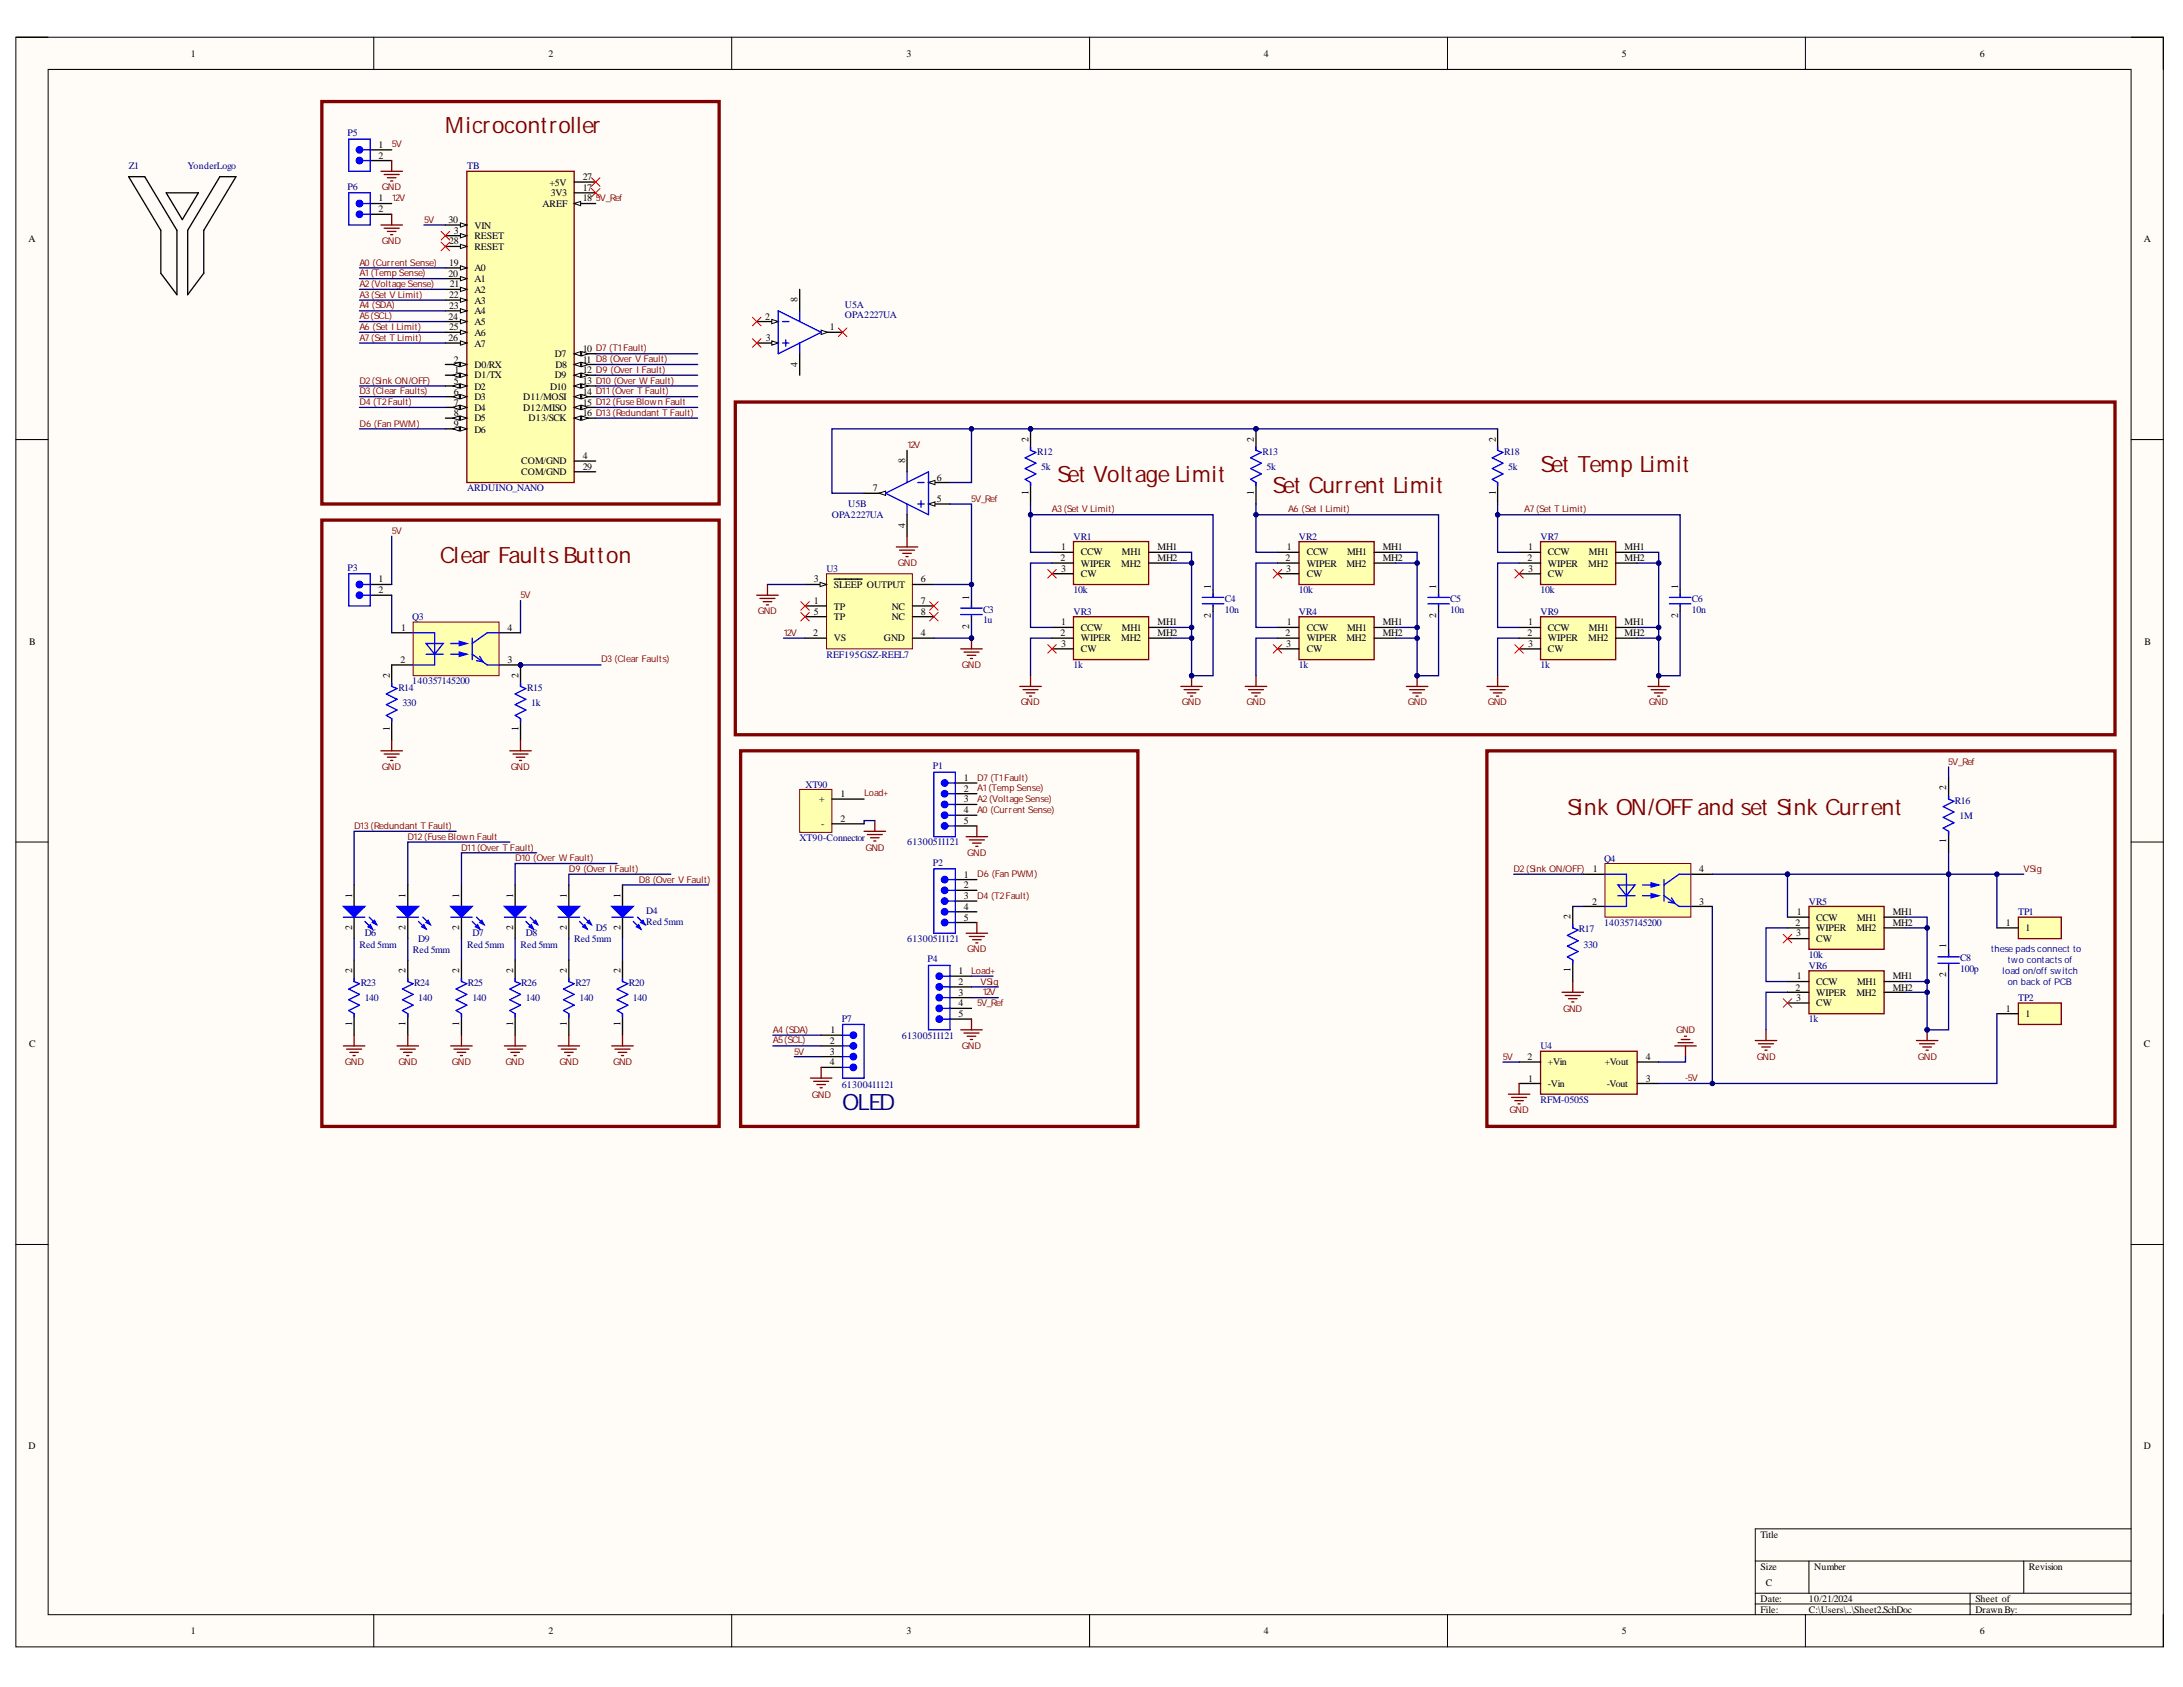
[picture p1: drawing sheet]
<svg xmlns="http://www.w3.org/2000/svg" width="279mm" height="216mm" viewBox="0 0 279 216" stroke-linecap="round" stroke-linejoin="round" font-family="sans-serif">
<defs><g id="words">
<g font-size="2.9" fill="#800000">
<text x="57" y="17.1">Microcontroller</text>
<text x="135.3" y="61.7">Set Voltage Limit</text>
<text x="162.9" y="63.1">Set Current Limit</text>
<text x="197.2" y="60.3">Set Temp Limit</text>
<text x="56.3" y="72">Clear Faults Button</text>
<text x="200.6" y="104.3">Sink ON/OFFand set Sink Current</text>
</g>
<text font-size="2.9" fill="#000080" x="107.8" y="142.1">OLED</text>
<g font-size="1.3">
<text x="24.4" y="7.3">1</text>
<text x="70.2" y="7.3">2</text>
<text x="116" y="7.3">3</text>
<text x="161.8" y="7.3">4</text>
<text x="207.6" y="7.3">5</text>
<text x="253.4" y="7.3">6</text>
<text x="48.5" y="20.3">2</text>
<text x="48.5" y="18.9">1</text>
<text x="70.4" y="23.8">+5V</text>
<text x="74.6" y="23.1">27</text>
<text x="48.5" y="27.1">2</text>
<text x="48.5" y="25.8">1</text>
<text x="57.4" y="28.6">30</text>
<text x="58.1" y="29.9">3</text>
<text x="60.7" y="29.2">VIN</text>
<text x="69.4" y="26.5">AREF</text>
<text x="70.5" y="25.1">3V3</text>
<text x="74.6" y="24.4">17</text>
<text x="74.6" y="25.8">18</text>
<text x="3.6" y="30.9">A</text>
<text x="57.4" y="35.4">20</text>
<text x="57.5" y="31.3">28</text>
<text x="57.5" y="34.1">19</text>
<text x="60.7" y="30.6">RESET</text>
<text x="60.7" y="32">RESET</text>
<text x="60.7" y="34.7">A0</text>
<text x="274.4" y="30.9">A</text>
<text x="57.4" y="40.9">24</text>
<text x="57.5" y="38.1">22</text>
<text x="57.5" y="39.6">23</text>
<text x="57.6" y="36.8">21</text>
<text x="60.7" y="36.1">A1</text>
<text x="60.7" y="37.4">A2</text>
<text x="60.7" y="38.9">A3</text>
<text x="60.7" y="40.2">A4</text>
<text x="60.7" y="41.6">A5</text>
<text x="97.9" y="40.9">2</text>
<text x="102.1" y="38.7" transform="rotate(-90 102.1 38.7)">8</text>
<text x="57.4" y="43.6">26</text>
<text x="57.5" y="42.3">25</text>
<text x="58.1" y="46.4">2</text>
<text x="58.2" y="47.8">1</text>
<text x="60.7" y="42.9">A6</text>
<text x="60.7" y="44.4">A7</text>
<text x="60.7" y="47.1">D0/RX</text>
<text x="71" y="45.7">D7</text>
<text x="71.1" y="47.1">D8</text>
<text x="74.6" y="45.1">10 D7 (T1Fault)</text>
<text x="74.6" y="46.4">11 D8 (Over V Fault)</text>
<text x="74.6" y="47.8">12 D9 (Over I Fault)</text>
<text x="98" y="43.6">3</text>
<text x="102.1" y="46.9" transform="rotate(-90 102.1 46.9)">4</text>
<text x="106.2" y="42.3">1</text>
<text x="58.1" y="49.1">5</text>
<text x="58.1" y="50.5">6</text>
<text x="58.1" y="51.9">7</text>
<text x="58.1" y="53.2">8</text>
<text x="60.7" y="48.4">D1/TX</text>
<text x="60.7" y="49.9">D2</text>
<text x="60.7" y="51.2">D3</text>
<text x="60.7" y="52.6">D4</text>
<text x="60.7" y="53.9">D5</text>
<text x="67" y="51.2">D11/MOSI</text>
<text x="67" y="52.6">D12/MISO</text>
<text x="67.6" y="53.9">D13/SCK</text>
<text x="70.4" y="49.9">D10</text>
<text x="71" y="48.4">D9</text>
<text x="74.6" y="49.1">13 D10 (Over W Fault)</text>
<text x="74.6" y="50.5">14 D11(Over T Fault)</text>
<text x="74.6" y="51.9">15 D12(Fuse Blown Fault</text>
<text x="74.6" y="53.2">16 D13(Redundant T Fault)</text>
<text x="58.1" y="54.6">9</text>
<text x="60.7" y="55.4">D6</text>
<text x="66.7" y="59.4">COM/GND</text>
<text x="74.6" y="58.7">4</text>
<text x="115.8" y="59.2" transform="rotate(-90 115.8 59.2)">8</text>
<text x="131.7" y="56.5" transform="rotate(-90 131.7 56.5)">2</text>
<text x="160.5" y="56.5" transform="rotate(-90 160.5 56.5)">2</text>
<text x="191.4" y="56.5" transform="rotate(-90 191.4 56.5)">2</text>
<text x="66.7" y="60.9">COM/GND</text>
<text x="74.6" y="60.1">29</text>
<text x="111.7" y="62.9">7</text>
<text x="119.9" y="64.2">5</text>
<text x="119.9" y="61.5">6</text>
<text x="131.7" y="63.3" transform="rotate(-90 131.7 63.3)">1</text>
<text x="160.5" y="63.3" transform="rotate(-90 160.5 63.3)">1</text>
<text x="191.4" y="63.3" transform="rotate(-90 191.4 63.3)">1</text>
<text x="115.8" y="67.5" transform="rotate(-90 115.8 67.5)">4</text>
<text x="135.7" y="71.8">2</text>
<text x="135.8" y="70.4">1</text>
<text x="138.3" y="71.1">CCW</text>
<text x="143.6" y="71.1">MH1</text>
<text x="148.1" y="70.4">MH1</text>
<text x="148.1" y="71.8">MH2</text>
<text x="164.5" y="71.8">2</text>
<text x="164.7" y="70.4">1</text>
<text x="167.3" y="71.1">CCW</text>
<text x="172.4" y="71.1">MH1</text>
<text x="177" y="70.4">MH1</text>
<text x="177" y="71.8">MH2</text>
<text x="195.5" y="71.8">2</text>
<text x="195.6" y="70.4">1</text>
<text x="198.1" y="71.1">CCW</text>
<text x="203.4" y="71.1">MH1</text>
<text x="207.9" y="70.4">MH1</text>
<text x="207.9" y="71.8">MH2</text>
<text x="48.5" y="75.9">2</text>
<text x="48.5" y="74.5">1</text>
<text x="104.2" y="77.3">1</text>
<text x="104.2" y="74.5">3</text>
<text x="106.7" y="75.2">SLEEP OUTPUT</text>
<text x="117.9" y="74.5">6</text>
<text x="117.9" y="77.3">7</text>
<text x="124" y="76.7" transform="rotate(-90 124 76.7)">1</text>
<text x="135.8" y="73.2">3</text>
<text x="138.3" y="72.5">WIPER</text>
<text x="138.3" y="73.9">CW</text>
<text x="143.5" y="72.5">MH2</text>
<text x="155" y="75.4" transform="rotate(-90 155 75.4)">1</text>
<text x="164.6" y="73.2">3</text>
<text x="167.3" y="72.5">WIPER</text>
<text x="167.3" y="73.9">CW</text>
<text x="172.3" y="72.5">MH2</text>
<text x="183.8" y="75.4" transform="rotate(-90 183.8 75.4)">1</text>
<text x="195.6" y="73.2">3</text>
<text x="198.1" y="72.5">WIPER</text>
<text x="198.1" y="73.9">CW</text>
<text x="203.3" y="72.5">MH2</text>
<text x="214.8" y="75.4" transform="rotate(-90 214.8 75.4)">1</text>
<text x="3.7" y="82.5">B</text>
<text x="51.3" y="80.7">1</text>
<text x="64.9" y="80.7">4</text>
<text x="104.1" y="81.4">2</text>
<text x="104.2" y="78.7">5</text>
<text x="106.7" y="78">TP</text>
<text x="106.7" y="82.1">VS</text>
<text x="106.7" y="79.4">TP</text>
<text x="113.1" y="82.1">GND</text>
<text x="114.2" y="78">NC</text>
<text x="114.2" y="79.4">NC</text>
<text x="117.9" y="81.4">4</text>
<text x="117.9" y="78.7">8</text>
<text x="124" y="80.5" transform="rotate(-90 124 80.5)">2</text>
<text x="135.7" y="81.4">2</text>
<text x="135.8" y="80">1</text>
<text x="135.8" y="82.8">3</text>
<text x="138.3" y="80.7">CCW</text>
<text x="138.3" y="82.1">WIPER</text>
<text x="138.3" y="83.5">CW</text>
<text x="143.5" y="82.1">MH2</text>
<text x="143.6" y="80.7">MH1</text>
<text x="148.1" y="80">MH1</text>
<text x="148.1" y="81.4">MH2</text>
<text x="155" y="79.1" transform="rotate(-90 155 79.1)">2</text>
<text x="164.5" y="81.4">2</text>
<text x="164.6" y="82.8">3</text>
<text x="164.7" y="80">1</text>
<text x="167.3" y="80.7">CCW</text>
<text x="167.3" y="82.1">WIPER</text>
<text x="167.3" y="83.5">CW</text>
<text x="172.3" y="82.1">MH2</text>
<text x="172.4" y="80.7">MH1</text>
<text x="177" y="80">MH1</text>
<text x="177" y="81.4">MH2</text>
<text x="183.8" y="79.1" transform="rotate(-90 183.8 79.1)">2</text>
<text x="195.5" y="81.4">2</text>
<text x="195.6" y="80">1</text>
<text x="195.6" y="82.8">3</text>
<text x="198.1" y="80.7">CCW</text>
<text x="198.1" y="82.1">WIPER</text>
<text x="198.1" y="83.5">CW</text>
<text x="203.3" y="82.1">MH2</text>
<text x="203.4" y="80.7">MH1</text>
<text x="207.9" y="80">MH1</text>
<text x="207.9" y="81.4">MH2</text>
<text x="214.8" y="79.1" transform="rotate(-90 214.8 79.1)">2</text>
<text x="274.5" y="82.5">B</text>
<text x="49.9" y="86.7" transform="rotate(-90 49.9 86.7)">2</text>
<text x="51.2" y="84.9">2</text>
<text x="64.9" y="84.9">3</text>
<text x="66.4" y="86.7" transform="rotate(-90 66.4 86.7)">2</text>
<text x="49.9" y="93.6" transform="rotate(-90 49.9 93.6)">1</text>
<text x="66.4" y="93.6" transform="rotate(-90 66.4 93.6)">1</text>
<text x="123.4" y="101.3">2</text>
<text x="123.4" y="100">1</text>
<text x="249.1" y="101.2" transform="rotate(-90 249.1 101.2)">2</text>
<text x="104.8" y="102.7">+</text>
<text x="105.1" y="105.9">-</text>
<text x="107.6" y="102">1</text>
<text x="107.6" y="105.2">2</text>
<text x="123.4" y="102.7">3</text>
<text x="123.4" y="104">4</text>
<text x="123.4" y="105.5">5</text>
<text x="249.1" y="107.9" transform="rotate(-90 249.1 107.9)">1</text>
<text x="123.4" y="113.7">2</text>
<text x="123.4" y="112.3">1</text>
<text x="203.9" y="111.6">1</text>
<text x="217.5" y="111.6">4</text>
<text x="45.1" y="119.1" transform="rotate(-90 45.1 119.1)">2</text>
<text x="45.1" y="114.9" transform="rotate(-90 45.1 114.9)">1</text>
<text x="51.9" y="119.1" transform="rotate(-90 51.9 119.1)">2</text>
<text x="51.9" y="114.9" transform="rotate(-90 51.9 114.9)">1</text>
<text x="58.8" y="119.1" transform="rotate(-90 58.8 119.1)">2</text>
<text x="58.8" y="114.9" transform="rotate(-90 58.8 114.9)">1</text>
<text x="65.7" y="119.1" transform="rotate(-90 65.7 119.1)">2</text>
<text x="65.7" y="114.9" transform="rotate(-90 65.7 114.9)">1</text>
<text x="72.5" y="119.1" transform="rotate(-90 72.5 119.1)">2</text>
<text x="72.5" y="114.9" transform="rotate(-90 72.5 114.9)">1</text>
<text x="79.4" y="119.1" transform="rotate(-90 79.4 119.1)">2</text>
<text x="79.4" y="114.9" transform="rotate(-90 79.4 114.9)">1</text>
<text x="123.4" y="115.1">3</text>
<text x="123.4" y="116.5">4</text>
<text x="123.4" y="117.8">5</text>
<text x="201" y="117.6" transform="rotate(-90 201 117.6)">2</text>
<text x="203.8" y="115.8">2</text>
<text x="217.5" y="115.8">3</text>
<text x="229.8" y="118.5">2</text>
<text x="229.9" y="119.8">3</text>
<text x="230" y="117.1">1</text>
<text x="232.4" y="117.8">CCW</text>
<text x="232.4" y="119.2">WIPER</text>
<text x="237.6" y="119.2">MH2</text>
<text x="237.7" y="117.8">MH1</text>
<text x="242.3" y="117.1">MH1</text>
<text x="242.3" y="118.5">MH2</text>
<text x="256.7" y="118.5">1</text>
<text x="259.2" y="119.2">1</text>
<text x="45.1" y="124.5" transform="rotate(-90 45.1 124.5)">2</text>
<text x="51.9" y="124.5" transform="rotate(-90 51.9 124.5)">2</text>
<text x="58.8" y="124.5" transform="rotate(-90 58.8 124.5)">2</text>
<text x="65.7" y="124.5" transform="rotate(-90 65.7 124.5)">2</text>
<text x="72.5" y="124.5" transform="rotate(-90 72.5 124.5)">2</text>
<text x="79.4" y="124.5" transform="rotate(-90 79.4 124.5)">2</text>
<text x="122.7" y="124.7">1</text>
<text x="201" y="124.4" transform="rotate(-90 201 124.4)">1</text>
<text x="230" y="125.3">1</text>
<text x="232.4" y="120.6">CW</text>
<text x="242.3" y="125.3">MH1</text>
<text x="249.1" y="125.1" transform="rotate(-90 249.1 125.1)">2</text>
<text x="249.1" y="121.4" transform="rotate(-90 249.1 121.4)">1</text>
<text x="45.1" y="131.3" transform="rotate(-90 45.1 131.3)">1</text>
<text x="51.9" y="131.3" transform="rotate(-90 51.9 131.3)">1</text>
<text x="58.8" y="131.3" transform="rotate(-90 58.8 131.3)">1</text>
<text x="65.7" y="131.3" transform="rotate(-90 65.7 131.3)">1</text>
<text x="72.5" y="131.3" transform="rotate(-90 72.5 131.3)">1</text>
<text x="79.4" y="131.3" transform="rotate(-90 79.4 131.3)">1</text>
<text x="122.7" y="126.1">2</text>
<text x="122.7" y="127.4">3</text>
<text x="122.7" y="128.8">4</text>
<text x="122.7" y="130.1">5</text>
<text x="229.8" y="126.8">2</text>
<text x="229.9" y="128.1">3</text>
<text x="232.4" y="126.1">CCW</text>
<text x="232.4" y="127.4">WIPER</text>
<text x="232.4" y="128.8">CW</text>
<text x="237.6" y="127.4">MH2</text>
<text x="237.7" y="126.1">MH1</text>
<text x="242.3" y="126.8">MH2</text>
<text x="256.7" y="129.5">1</text>
<text x="259.2" y="130.1">1</text>
<text x="3.7" y="134">C</text>
<text x="106.2" y="133.6">2</text>
<text x="106.2" y="135">3</text>
<text x="106.2" y="136.3">4</text>
<text x="106.3" y="132.3">1</text>
<text x="195.5" y="135.6">2</text>
<text x="198.1" y="136.3">+Vin</text>
<text x="205.4" y="136.3">+Vout</text>
<text x="210.6" y="135.6">4</text>
<text x="274.4" y="134">C</text>
<text x="195.6" y="138.4">1</text>
<text x="198.1" y="139.1">-Vin</text>
<text x="205.6" y="139.1">-Vout</text>
<text x="210.6" y="138.4">3</text>
<text x="3.6" y="185.4">D</text>
<text x="274.4" y="185.4">D</text>
<text x="225.3" y="196.8">Title</text>
<text x="225.3" y="200.9">Size</text>
<text x="226" y="203">C</text>
<text x="232.2" y="200.9">Number</text>
<text x="259.7" y="200.9">Revision</text>
<text x="24.4" y="209.2">1</text>
<text x="70.2" y="209.2">2</text>
<text x="116" y="209.2">3</text>
<text x="161.8" y="209.2">4</text>
<text x="207.6" y="209.2">5</text>
<text x="225.3" y="205">Date:</text>
<text x="225.3" y="206.4">File:</text>
<text x="231.5" y="205">10/21/2024</text>
<text x="231.5" y="206.4">C:\Users\..\Sheet2.SchDoc</text>
<text x="252.8" y="205">Sheet of</text>
<text x="252.8" y="206.4">DrawnBy:</text>
<text x="253.4" y="209.2">6</text>
</g>
<g font-size="1.3" fill="#000080">
<text x="44.5" y="17.4">P5</text>
<text x="16.5" y="21.6">Z1</text>
<text x="24" y="21.6">YonderLogo</text>
<text x="59.8" y="21.6">TB</text>
<text x="44.5" y="24.3">P6</text>
<text x="108.1" y="39.4">U5A</text>
<text x="108.1" y="40.7">OPA2227UA</text>
<text x="132.8" y="58.2">R12</text>
<text x="161.6" y="58.2">R13</text>
<text x="192.5" y="58.2">R18</text>
<text x="59.8" y="62.9">ARDUINO_NANO</text>
<text x="108.6" y="64.9">U5B</text>
<text x="133.3" y="60.1">5k</text>
<text x="162.1" y="60.1">5k</text>
<text x="193" y="60.1">5k</text>
<text x="106.5" y="66.3">OPA2227UA</text>
<text x="137.4" y="69.1">VR1</text>
<text x="166.2" y="69.1">VR2</text>
<text x="197.2" y="69.1">VR7</text>
<text x="44.5" y="73">P3</text>
<text x="105.8" y="73.2">U3</text>
<text x="137.4" y="75.9">10k</text>
<text x="156.8" y="77">C4</text>
<text x="166.2" y="75.9">10k</text>
<text x="185.6" y="77">C5</text>
<text x="197.2" y="75.9">10k</text>
<text x="216.5" y="77">C6</text>
<text x="52.8" y="79.4">Q3</text>
<text x="125.8" y="78.4">C3</text>
<text x="125.8" y="79.8">1u</text>
<text x="137.4" y="78.7">VR3</text>
<text x="156.8" y="78.4">10n</text>
<text x="166.2" y="78.7">VR4</text>
<text x="185.6" y="78.4">10n</text>
<text x="197.2" y="78.7">VR9</text>
<text x="216.5" y="78.4">10n</text>
<text x="51" y="88.4">R14</text>
<text x="52.8" y="87.6">140357145200</text>
<text x="67.5" y="88.4">R15</text>
<text x="105.8" y="84.2">REF195GSZ-REEL7</text>
<text x="137.4" y="85.5">1k</text>
<text x="166.2" y="85.5">1k</text>
<text x="197.2" y="85.5">1k</text>
<text x="51.5" y="90.3">330</text>
<text x="68" y="90.3">1k</text>
<text x="103.1" y="100.9">XT90</text>
<text x="119.4" y="98.5">P1</text>
<text x="102.3" y="107.7">XT90-Connector</text>
<text x="250.2" y="102.9">R16</text>
<text x="250.8" y="104.8">1M</text>
<text x="116.1" y="108.2">61300511121</text>
<text x="119.4" y="110.8">P2</text>
<text x="205.3" y="110.3">Q4</text>
<text x="46.7" y="119.8">D6</text>
<text x="60.5" y="119.8">D7</text>
<text x="67.3" y="119.8">D8</text>
<text x="76.3" y="119.2">D5</text>
<text x="82.7" y="117">D4</text>
<text x="82.7" y="118.4">Red5mm</text>
<text x="202.1" y="119.3">R17</text>
<text x="205.3" y="118.5">140357145200</text>
<text x="231.5" y="115.8">VR5</text>
<text x="258.3" y="117.1">TP1</text>
<text x="46" y="121.3">Red5mm</text>
<text x="52.8" y="122">Red5mm</text>
<text x="53.5" y="120.6">D9</text>
<text x="59.8" y="121.3">Red5mm</text>
<text x="66.6" y="121.3">Red5mm</text>
<text x="73.5" y="120.6">Red5mm</text>
<text x="116.1" y="120.6">61300511121</text>
<text x="118.7" y="123.1">P4</text>
<text x="202.7" y="121.3">330</text>
<text x="231.5" y="122.6">10k</text>
<text x="231.5" y="124">VR6</text>
<text x="250.9" y="123">C8</text>
<text x="250.9" y="124.4">100p</text>
<text x="46.2" y="126.2">R23</text>
<text x="46.7" y="128.1">140</text>
<text x="53" y="126.2">R24</text>
<text x="53.5" y="128.1">140</text>
<text x="59.9" y="126.2">R25</text>
<text x="60.5" y="128.1">140</text>
<text x="66.7" y="126.2">R26</text>
<text x="67.3" y="128.1">140</text>
<text x="73.6" y="126.2">R27</text>
<text x="74.2" y="128.1">140</text>
<text x="80.5" y="126.2">R20</text>
<text x="81" y="128.1">140</text>
<text x="107.7" y="130.7">P7</text>
<text x="231.5" y="130.8">1k</text>
<text x="258.3" y="128.1">TP2</text>
<text x="115.4" y="132.9">61300511121</text>
<text x="197.2" y="134.3">U4</text>
<text x="107.7" y="139.3">61300411121</text>
<text x="197.2" y="141.1">RFM-0505S</text>
</g>
<g font-size="1.2" fill="#800000">
<text x="50.1" y="18.9">5V</text>
<text x="48.9" y="24.3">GND</text>
<text x="50.1" y="25.8">12V</text>
<text x="54.3" y="28.5">5V</text>
<text x="76.3" y="25.8">5V_Ref</text>
<text x="46" y="34">A0 (CurrentSense)</text>
<text x="46" y="35.3">A1(Temp Sense)</text>
<text x="48.9" y="31.3">GND</text>
<text x="46" y="36.8">A2(VoltageSense)</text>
<text x="46" y="38.1">A3(Set V Limit)</text>
<text x="46" y="39.5">A4 (SDA)</text>
<text x="46" y="40.8">A5(SCL)</text>
<text x="46" y="42.3">A6 (Set I Limit)</text>
<text x="46" y="43.6">A7(Set T Limit)</text>
<text x="46" y="49.1">D2(Sink ON/OFF)</text>
<text x="46" y="50.5">D3 (Clear Faults)</text>
<text x="46" y="51.8">D4 (T2Fault)</text>
<text x="46" y="54.6">D6 (Fan PWM)</text>
<text x="116.1" y="57.3">12V</text>
<text x="124.3" y="64.2">5V_Ref</text>
<text x="134.6" y="65.6">A3(Set V Limit)</text>
<text x="164.9" y="65.6">A6 (Set I Limit)</text>
<text x="195.1" y="65.6">A7(Set T Limit)</text>
<text x="50.1" y="68.3">5V</text>
<text x="66.6" y="76.6">5V</text>
<text x="114.9" y="72.4">GND</text>
<text x="97" y="78.6">GND</text>
<text x="100.3" y="81.4">12V</text>
<text x="76.9" y="84.8">D3 (Clear Faults)</text>
<text x="123.1" y="85.4">GND</text>
<text x="130.6" y="90.3">GND</text>
<text x="151.3" y="90.3">GND</text>
<text x="159.6" y="90.3">GND</text>
<text x="180.2" y="90.3">GND</text>
<text x="190.4" y="90.3">GND</text>
<text x="211.1" y="90.3">GND</text>
<text x="48.9" y="98.5">GND</text>
<text x="65.4" y="98.5">GND</text>
<text x="110.6" y="101.9">Load+</text>
<text x="125.1" y="99.9">D7 (T1Fault)</text>
<text x="125.1" y="101.2">A1(Temp Sense)</text>
<text x="249.4" y="97.9">5V_Ref</text>
<text x="45.3" y="106.1">D13(Redundant T Fault)</text>
<text x="52.2" y="107.5">D12(Fuse Blown Fault</text>
<text x="125.1" y="102.7">A2(VoltageSense)</text>
<text x="125.1" y="104">A0 (CurrentSense)</text>
<text x="59" y="108.9">D11(Over T Fault)</text>
<text x="66" y="110.2">D10 (Over W Fault)</text>
<text x="72.8" y="111.6">D9 (Over I Fault)</text>
<text x="81.8" y="113">D8 (Over V Fault)</text>
<text x="110.8" y="108.9">GND</text>
<text x="123.8" y="109.5">GND</text>
<text x="125.1" y="112.2">D6 (Fan PWM)</text>
<text x="193.7" y="111.6">D2(Sink ON/OFF)</text>
<text x="259" y="111.6">VSig</text>
<text x="125.1" y="115">D4 (T2Fault)</text>
<text x="123.8" y="121.9">GND</text>
<text x="124.3" y="124.7">Load+</text>
<text x="125.1" y="128.7">5V_Ref</text>
<text x="125.5" y="126">VSig</text>
<text x="125.7" y="127.4">12V</text>
<text x="200.1" y="129.5">GND</text>
<text x="44.1" y="136.3">GND</text>
<text x="51" y="136.3">GND</text>
<text x="57.8" y="136.3">GND</text>
<text x="64.7" y="136.3">GND</text>
<text x="71.6" y="136.3">GND</text>
<text x="78.5" y="136.3">GND</text>
<text x="98.9" y="132.2">A4 (SDA)</text>
<text x="98.9" y="133.5">A5(SCL)</text>
<text x="101.6" y="135">5V</text>
<text x="123.1" y="134.2">GND</text>
<text x="192.4" y="135.6">5V</text>
<text x="214.5" y="132.2">GND</text>
<text x="224.8" y="135.6">GND</text>
<text x="245.5" y="135.6">GND</text>
<text x="103.9" y="140.5">GND</text>
<text x="193.2" y="142.5">GND</text>
<text x="215.7" y="138.3">-5V</text>
</g>
<g font-size="1.2" fill="#000080">
<text x="254.9" y="121.9">these pads connect to</text>
<text x="256.3" y="124.7">load on/offswitch</text>
<text x="257" y="123.2">two contacts of</text>
<text x="257" y="126">on back ofPCB</text>
</g>
</g></defs>
<path d="M2 4.8h274.9v206h-274.9z" fill-rule="evenodd" fill="#fffcf8"/>
<path d="M2 4.8h274.9v206h-274.9z" fill="none" stroke="#000" stroke-width=".13"/>
<path d="M6.2 8.9h266.6v197.7h-266.6z" fill-rule="evenodd" fill="#fffcf8"/>
<g fill="none" stroke="#000" stroke-width=".13">
<path d="M2 4.8h4.2M6.2 8.9h266.6v197.7h-266.6zM47.8 4.8v4.1M93.6 4.8v4.1M139.5 4.8v4.1M185.3 4.8v4.1M231.1 4.8v4.1M272.8 4.8h4.1v4.1M2 56.3h4.2M272.8 56.3h4.1M2 107.8h4.2M272.8 107.8h4.1"/>
<path d="M2 159.3h4.2M272.8 159.3h4.1M224.7 199.8h48.1M231.5 199.8v4.1M259 199.8v4.1M272.8 195.7h-48.1v10.9M47.8 206.6v4.2M93.6 206.6v4.2M139.5 206.6v4.2M185.3 206.6v4.2M224.7 203.9h48.1M224.7 205.3h48.1"/>
<path d="M231.1 206.6v4.2M252.1 203.9v2.7M276.9 206.6v4.2"/>
</g>
<circle cx="66.6" cy="85.1" r=".28" fill="#000080"/>
<circle cx="66.6" cy="85.1" r=".28" fill="none" stroke="#000080" stroke-width=".13"/>
<path d="M50.1 81h2.8M50.1 85.1h2.8M63.9 85.1h2.7" fill="none" stroke="#000" stroke-width=".17"/>
<circle cx="66.6" cy="85.1" r=".28" fill="#000080"/>
<circle cx="66.6" cy="85.1" r=".28" fill="none" stroke="#000080" stroke-width=".13"/>
<path d="M63.9 81h2.7" fill="none" stroke="#000" stroke-width=".17"/>
<path d="M52.9 79.6h11v6.9h-11z" fill-rule="evenodd" fill="#ffffb0"/>
<path d="M52.9 79.6h11v6.9h-11z" fill="none" stroke="#800000" stroke-width=".13"/>
<path d="M54.5 82.4h2.2l-1.1 1.3zM54.5 83.7h2.2" fill="none" stroke="#00f" stroke-width=".17"/>
<path d="M58.8 82.1l.9 .3-.9 .2z" fill="#00f"/>
<path d="M57.7 82.4h1.4M58.8 82.1l.9 .3-.9 .2z" fill="none" stroke="#00f" stroke-width=".17"/>
<path d="M58.8 83.5l.9 .2-.9 .3z" fill="#00f"/>
<path d="M52.9 81h2.7v4.1h-2.7M57.7 83.7h1.4M58.8 83.5l.9 .2-.9 .3zM60.4 81.7v2.7M60.4 83.7l2 1.4h1.5M61.4 84l.4 .7-.8-.1M63.9 81h-1.5l-2 1.4" fill="none" stroke="#00f" stroke-width=".17"/>
<path d="M16.5 22.6h2l4.1 6.9v8.2l-2-2.7v-5.5zM21.3 24.7h4.1l-2.1 3.4zM28.1 22.6h2.1l-4.1 6.9v5.5l-2.1 2.7v-8.2z" fill="none" stroke="#000" stroke-width=".17"/>
<path d="M59.7 21.9h13.8v39.9h-13.8z" fill-rule="evenodd" fill="#ffffb0"/>
<path d="M59.7 21.9h13.8v39.9h-13.8z" fill="none" stroke="#800000" stroke-width=".17"/>
<path d="M57 28.8h2.7" fill="none" stroke="#000" stroke-width=".17"/>
<path d="M58.9 28.5l.8 .3-.8 .3z" fill="#f8fcff"/>
<path d="M58.9 28.5l.8 .3-.8 .3z" fill="none" stroke="#000" stroke-width=".13"/>
<path d="M57 30.2h2.7" fill="none" stroke="#000" stroke-width=".17"/>
<path d="M58.9 29.9l.8 .3-.8 .2z" fill="#f8fcff"/>
<path d="M58.9 29.9l.8 .3-.8 .2z" fill="none" stroke="#000" stroke-width=".13"/>
<path d="M57 31.5h2.7" fill="none" stroke="#000" stroke-width=".17"/>
<path d="M58.9 31.3l.8 .2-.8 .3z" fill="#f8fcff"/>
<path d="M58.9 31.3l.8 .2-.8 .3z" fill="none" stroke="#000" stroke-width=".13"/>
<path d="M57 34.3h2.7" fill="none" stroke="#000" stroke-width=".17"/>
<path d="M58.9 34l.8 .3-.8 .3z" fill="#f8fcff"/>
<path d="M58.9 34l.8 .3-.8 .3z" fill="none" stroke="#000" stroke-width=".13"/>
<path d="M57 35.7h2.7" fill="none" stroke="#000" stroke-width=".17"/>
<path d="M58.9 35.4l.8 .3-.8 .2z" fill="#f8fcff"/>
<path d="M58.9 35.4l.8 .3-.8 .2z" fill="none" stroke="#000" stroke-width=".13"/>
<path d="M57 37h2.7" fill="none" stroke="#000" stroke-width=".17"/>
<path d="M58.9 36.8l.8 .2-.8 .3z" fill="#f8fcff"/>
<path d="M58.9 36.8l.8 .2-.8 .3z" fill="none" stroke="#000" stroke-width=".13"/>
<path d="M57 38.4h2.7" fill="none" stroke="#000" stroke-width=".17"/>
<path d="M58.9 38.1l.8 .3-.8 .3z" fill="#f8fcff"/>
<path d="M58.9 38.1l.8 .3-.8 .3z" fill="none" stroke="#000" stroke-width=".13"/>
<path d="M57 39.8h2.7" fill="none" stroke="#000" stroke-width=".17"/>
<path d="M58.9 39.5l.8 .3-.8 .3z" fill="#f8fcff"/>
<path d="M58.9 39.5l.8 .3-.8 .3z" fill="none" stroke="#000" stroke-width=".13"/>
<path d="M57 41.2h2.7" fill="none" stroke="#000" stroke-width=".17"/>
<path d="M58.9 40.9l.8 .3-.8 .2z" fill="#f8fcff"/>
<path d="M58.9 40.9l.8 .3-.8 .2z" fill="none" stroke="#000" stroke-width=".13"/>
<path d="M57 42.5h2.7" fill="none" stroke="#000" stroke-width=".17"/>
<path d="M58.9 42.3l.8 .2-.8 .3z" fill="#f8fcff"/>
<path d="M58.9 42.3l.8 .2-.8 .3z" fill="none" stroke="#000" stroke-width=".13"/>
<path d="M57 43.9h2.7" fill="none" stroke="#000" stroke-width=".17"/>
<path d="M58.9 43.6l.8 .3-.8 .3z" fill="#f8fcff"/>
<path d="M58.9 43.6l.8 .3-.8 .3z" fill="none" stroke="#000" stroke-width=".13"/>
<path d="M57 46.6h2.7" fill="none" stroke="#000" stroke-width=".17"/>
<path d="M58.9 46.4l.8 .2-.8 .3z" fill="#f8fcff"/>
<path d="M58.9 46.4l.8 .2-.8 .3z" fill="none" stroke="#000" stroke-width=".13"/>
<path d="M58 46.6l.8-.2v.5z" fill="#f8fcff"/>
<path d="M58 46.6l.8-.2v.5z" fill="none" stroke="#000" stroke-width=".13"/>
<path d="M57 48h2.7" fill="none" stroke="#000" stroke-width=".17"/>
<path d="M58.9 47.7l.8 .3-.8 .3z" fill="#f8fcff"/>
<path d="M58.9 47.7l.8 .3-.8 .3z" fill="none" stroke="#000" stroke-width=".13"/>
<path d="M58 48l.8-.3v.6z" fill="#f8fcff"/>
<path d="M58 48l.8-.3v.6z" fill="none" stroke="#000" stroke-width=".13"/>
<path d="M57 49.4h2.7" fill="none" stroke="#000" stroke-width=".17"/>
<path d="M58.9 49.1l.8 .3-.8 .3z" fill="#f8fcff"/>
<path d="M58.9 49.1l.8 .3-.8 .3z" fill="none" stroke="#000" stroke-width=".13"/>
<path d="M58 49.4l.8-.3v.6z" fill="#f8fcff"/>
<path d="M58 49.4l.8-.3v.6z" fill="none" stroke="#000" stroke-width=".13"/>
<path d="M57 50.8h2.7" fill="none" stroke="#000" stroke-width=".17"/>
<path d="M58.9 50.5l.8 .3-.8 .2z" fill="#f8fcff"/>
<path d="M58.9 50.5l.8 .3-.8 .2z" fill="none" stroke="#000" stroke-width=".13"/>
<path d="M58 50.8l.8-.3v.5z" fill="#f8fcff"/>
<path d="M58 50.8l.8-.3v.5z" fill="none" stroke="#000" stroke-width=".13"/>
<path d="M57 52.1h2.7" fill="none" stroke="#000" stroke-width=".17"/>
<path d="M58.9 51.9l.8 .2-.8 .3z" fill="#f8fcff"/>
<path d="M58.9 51.9l.8 .2-.8 .3z" fill="none" stroke="#000" stroke-width=".13"/>
<path d="M58 52.1l.8-.2v.5z" fill="#f8fcff"/>
<path d="M58 52.1l.8-.2v.5z" fill="none" stroke="#000" stroke-width=".13"/>
<path d="M57 53.5h2.7" fill="none" stroke="#000" stroke-width=".17"/>
<path d="M58.9 53.2l.8 .3-.8 .3z" fill="#f8fcff"/>
<path d="M58.9 53.2l.8 .3-.8 .3z" fill="none" stroke="#000" stroke-width=".13"/>
<path d="M58 53.5l.8-.3v.6z" fill="#f8fcff"/>
<path d="M58 53.5l.8-.3v.6z" fill="none" stroke="#000" stroke-width=".13"/>
<path d="M57 54.9h2.7" fill="none" stroke="#000" stroke-width=".17"/>
<path d="M58.9 54.6l.8 .3-.8 .3z" fill="#f8fcff"/>
<path d="M58.9 54.6l.8 .3-.8 .3z" fill="none" stroke="#000" stroke-width=".13"/>
<path d="M58 54.9l.8-.3v.6z" fill="#f8fcff"/>
<path d="M58 54.9l.8-.3v.6z" fill="none" stroke="#000" stroke-width=".13"/>
<path d="M73.5 23.3h2.7M73.5 24.7h2.7M73.5 26h2.7" fill="none" stroke="#000" stroke-width=".17"/>
<path d="M73.5 26l.8-.2v.5z" fill="#f8fcff"/>
<path d="M73.5 26l.8-.2v.5z" fill="none" stroke="#000" stroke-width=".13"/>
<path d="M73.5 45.3h2.7" fill="none" stroke="#000" stroke-width=".17"/>
<path d="M73.5 45.3l.8-.3v.5z" fill="#f8fcff"/>
<path d="M73.5 45.3l.8-.3v.5z" fill="none" stroke="#000" stroke-width=".13"/>
<path d="M74.5 45l.8 .3-.8 .2z" fill="#f8fcff"/>
<path d="M74.5 45l.8 .3-.8 .2z" fill="none" stroke="#000" stroke-width=".13"/>
<path d="M73.5 46.6h2.7" fill="none" stroke="#000" stroke-width=".17"/>
<path d="M73.5 46.6l.8-.2v.5z" fill="#f8fcff"/>
<path d="M73.5 46.6l.8-.2v.5z" fill="none" stroke="#000" stroke-width=".13"/>
<path d="M74.5 46.4l.8 .2-.8 .3z" fill="#f8fcff"/>
<path d="M74.5 46.4l.8 .2-.8 .3z" fill="none" stroke="#000" stroke-width=".13"/>
<path d="M73.5 48h2.7" fill="none" stroke="#000" stroke-width=".17"/>
<path d="M73.5 48l.8-.3v.6z" fill="#f8fcff"/>
<path d="M73.5 48l.8-.3v.6z" fill="none" stroke="#000" stroke-width=".13"/>
<path d="M74.5 47.7l.8 .3-.8 .3z" fill="#f8fcff"/>
<path d="M74.5 47.7l.8 .3-.8 .3z" fill="none" stroke="#000" stroke-width=".13"/>
<path d="M73.5 49.4h2.7" fill="none" stroke="#000" stroke-width=".17"/>
<path d="M73.5 49.4l.8-.3v.6z" fill="#f8fcff"/>
<path d="M73.5 49.4l.8-.3v.6z" fill="none" stroke="#000" stroke-width=".13"/>
<path d="M74.5 49.1l.8 .3-.8 .3z" fill="#f8fcff"/>
<path d="M74.5 49.1l.8 .3-.8 .3z" fill="none" stroke="#000" stroke-width=".13"/>
<path d="M73.5 50.8h2.7" fill="none" stroke="#000" stroke-width=".17"/>
<path d="M73.5 50.8l.8-.3v.5z" fill="#f8fcff"/>
<path d="M73.5 50.8l.8-.3v.5z" fill="none" stroke="#000" stroke-width=".13"/>
<path d="M74.5 50.5l.8 .3-.8 .2z" fill="#f8fcff"/>
<path d="M74.5 50.5l.8 .3-.8 .2z" fill="none" stroke="#000" stroke-width=".13"/>
<path d="M73.5 52.1h2.7" fill="none" stroke="#000" stroke-width=".17"/>
<path d="M73.5 52.1l.8-.2v.5z" fill="#f8fcff"/>
<path d="M73.5 52.1l.8-.2v.5z" fill="none" stroke="#000" stroke-width=".13"/>
<path d="M74.5 51.9l.8 .2-.8 .3z" fill="#f8fcff"/>
<path d="M74.5 51.9l.8 .2-.8 .3z" fill="none" stroke="#000" stroke-width=".13"/>
<path d="M73.5 53.5h2.7" fill="none" stroke="#000" stroke-width=".17"/>
<path d="M73.5 53.5l.8-.3v.6z" fill="#f8fcff"/>
<path d="M73.5 53.5l.8-.3v.6z" fill="none" stroke="#000" stroke-width=".13"/>
<path d="M74.5 53.2l.8 .3-.8 .3z" fill="#f8fcff"/>
<path d="M74.5 53.2l.8 .3-.8 .3z" fill="none" stroke="#000" stroke-width=".13"/>
<path d="M73.5 59h2.7M73.5 60.4h2.7" fill="none" stroke="#000" stroke-width=".17"/>
<circle cx="66.6" cy="85.1" r=".28" fill="#000080"/>
<circle cx="66.6" cy="85.1" r=".28" fill="none" stroke="#000080" stroke-width=".13"/>
<path d="M66.6 85.1v2.7M66.6 92v2.7" fill="none" stroke="#000" stroke-width=".17"/>
<circle cx="66.6" cy="85.1" r=".28" fill="#000080"/>
<circle cx="66.6" cy="85.1" r=".28" fill="none" stroke="#000080" stroke-width=".13"/>
<path d="M46.4 76.2h1M50.1 87.4v.4l.7 .3-1.4 .7 1.4 .7-1.4 .7 1.4 .7-1.4 .7 .7 .4v.4M66.6 87.4v.4l.7 .3-1.4 .7 1.4 .7-1.4 .7 1.4 .7-1.4 .7 .7 .4v.4" fill="none" stroke="#00f" stroke-width=".17"/>
<path d="M47.4 76.2h2.7M47.4 74.8h2.7M50.1 85.1v2.7M50.1 92v2.7" fill="none" stroke="#000" stroke-width=".17"/>
<circle cx="46" cy="76.2" r=".41" fill="#00f"/>
<g fill="none" stroke="#00f" stroke-width=".17">
<path d="M44.6 73.4h2.8v4.1h-2.8zM46.4 74.8h1"/>
<circle cx="46" cy="76.2" r=".41"/>
</g>
<circle cx="46" cy="74.8" r=".41" fill="#00f"/>
<circle cx="46" cy="74.8" r=".41" fill="none" stroke="#00f" stroke-width=".17"/>
<path d="M48.8 96.1h2.7M49.2 96.5h1.9M49.6 96.9h1.1M50 97.3h.3M50.1 94.7v1.4M65.2 96.1h2.8M65.7 96.5h1.9M66.1 96.9h1.1M66.5 97.3h.3M66.6 94.7v1.4" fill="none" stroke="#800000" stroke-width=".17"/>
<path d="M137.4 69.3h9.6v5.5h-9.6z" fill-rule="evenodd" fill="#ffffb0"/>
<path d="M137.4 69.3h9.6v5.5h-9.6z" fill="none" stroke="#800000" stroke-width=".17"/>
<path d="M134.6 70.7h2.8M134.6 72.1h2.8M134.6 73.4h2.8M147 70.7h2.8M147 72.1h2.8" fill="none" stroke="#000" stroke-width=".17"/>
<path d="M137.4 78.9h9.6v5.5h-9.6z" fill-rule="evenodd" fill="#ffffb0"/>
<path d="M137.4 78.9h9.6v5.5h-9.6z" fill="none" stroke="#800000" stroke-width=".17"/>
<path d="M134.6 80.3h2.8M134.6 81.7h2.8M134.6 83h2.8M147 80.3h2.8M147 81.7h2.8" fill="none" stroke="#000" stroke-width=".17"/>
<circle cx="131.9" cy="54.9" r=".27" fill="#000080"/>
<circle cx="131.9" cy="54.9" r=".27" fill="none" stroke="#000080" stroke-width=".13"/>
<path d="M131.9 54.9v2.7M131.9 61.8v2.7" fill="none" stroke="#000" stroke-width=".17"/>
<circle cx="131.9" cy="54.9" r=".27" fill="#000080"/>
<circle cx="131.9" cy="54.9" r=".27" fill="none" stroke="#000080" stroke-width=".13"/>
<path d="M131.9 57.2v.4l.7 .3-1.4 .7 1.4 .7-1.4 .7 1.4 .7-1.4 .6 .7 .5v.4" fill="none" stroke="#00f" stroke-width=".17"/>
<path d="M151.1 87.8h2.8M151.5 88.3h2M152 88.7h1.1M152.4 89.1h.2M152.5 86.5v1.3" fill="none" stroke="#800000" stroke-width=".17"/>
<circle cx="152.5" cy="86.5" r=".28" fill="#000080"/>
<circle cx="152.5" cy="86.5" r=".28" fill="none" stroke="#000080" stroke-width=".13"/>
<path d="M130.5 87.8h2.8M130.9 88.3h2M131.3 88.7h1.1M131.8 89.1h.2M131.9 86.5v1.3" fill="none" stroke="#800000" stroke-width=".17"/>
<path d="M166.3 69.3h9.6v5.5h-9.6z" fill-rule="evenodd" fill="#ffffb0"/>
<path d="M166.3 69.3h9.6v5.5h-9.6z" fill="none" stroke="#800000" stroke-width=".17"/>
<path d="M163.5 70.7h2.8M163.5 72.1h2.8M163.5 73.4h2.8M175.9 70.7h2.7M175.9 72.1h2.7" fill="none" stroke="#000" stroke-width=".17"/>
<path d="M166.3 78.9h9.6v5.5h-9.6z" fill-rule="evenodd" fill="#ffffb0"/>
<path d="M166.3 78.9h9.6v5.5h-9.6zM180 87.9h2.7M180.4 88.3h1.9M180.8 88.7h1.1M181.2 89.1h.3M181.4 86.5v1.4" fill="none" stroke="#800000" stroke-width=".17"/>
<path d="M163.5 80.3h2.8M163.5 81.7h2.8M163.5 83h2.8M175.9 80.3h2.7M175.9 81.7h2.7" fill="none" stroke="#000" stroke-width=".17"/>
<circle cx="181.4" cy="86.5" r=".27" fill="#000080"/>
<circle cx="181.4" cy="86.5" r=".27" fill="none" stroke="#000080" stroke-width=".13"/>
<path d="M159.4 87.8h2.7M159.8 88.3h1.9M160.2 88.7h1.1M160.6 89.1h.3M160.8 86.5v1.3" fill="none" stroke="#800000" stroke-width=".17"/>
<circle cx="160.8" cy="54.9" r=".27" fill="#000080"/>
<circle cx="160.8" cy="54.9" r=".27" fill="none" stroke="#000080" stroke-width=".13"/>
<path d="M160.8 54.9v2.7M160.8 61.8v2.7" fill="none" stroke="#000" stroke-width=".17"/>
<circle cx="160.8" cy="54.9" r=".27" fill="#000080"/>
<circle cx="160.8" cy="54.9" r=".27" fill="none" stroke="#000080" stroke-width=".13"/>
<path d="M160.8 57.2v.4l.6 .3-1.3 .7 1.3 .7-1.3 .7 1.3 .7-1.3 .6 .7 .5v.4" fill="none" stroke="#00f" stroke-width=".17"/>
<path d="M134.1 72.9l1.1 1.1M135.2 72.9l-1.1 1.1M163 72.9l1.1 1.1M164.1 72.9l-1.1 1.1M134.1 82.5l1.1 1.1M135.2 82.5l-1.1 1.1M163 82.5l1.1 1.1M164.1 82.5l-1.1 1.1" fill="none" stroke="#f00" stroke-width=".13"/>
<path d="M94.1 51.5h176.6v42.5h-176.6z" fill="none" stroke="#800000" stroke-width=".42"/>
<path d="M197.2 134.5h12.3v5.5h-12.3z" fill-rule="evenodd" fill="#ffffb0"/>
<path d="M197.2 134.5h12.3v5.5h-12.3z" fill="none" stroke="#800000" stroke-width=".17"/>
<path d="M249.4 99.5v2.8M249.4 106.4v2.7M194.4 135.9h2.8M194.4 138.7h2.8M209.5 135.9h2.8M209.5 138.7h2.8" fill="none" stroke="#000" stroke-width=".17"/>
<path d="M249.4 101.9v.4l.7 .2-1.4 .7 1.4 .7-1.4 .7 1.4 .7-1.4 .7 .7 .4v.4" fill="none" stroke="#00f" stroke-width=".17"/>
<path d="M231.5 116h9.6v5.5h-9.6z" fill-rule="evenodd" fill="#ffffb0"/>
<path d="M231.5 116h9.6v5.5h-9.6z" fill="none" stroke="#800000" stroke-width=".17"/>
<path d="M228.8 117.4h2.7M228.8 118.8h2.7M241.1 117.4h2.8M241.1 118.8h2.8M228.8 120.1h2.7" fill="none" stroke="#000" stroke-width=".17"/>
<path d="M231.5 124.2h9.6v5.5h-9.6z" fill-rule="evenodd" fill="#ffffb0"/>
<path d="M231.5 124.2h9.6v5.5h-9.6zM245.3 133.2h2.7M245.7 133.6h1.9M246.1 134h1.1M246.5 134.4h.3M246.7 131.8v1.4" fill="none" stroke="#800000" stroke-width=".17"/>
<path d="M228.8 125.6h2.7M228.8 127h2.7M228.8 128.4h2.7M241.1 125.6h2.8M241.1 127h2.8" fill="none" stroke="#000" stroke-width=".17"/>
<circle cx="246.7" cy="131.8" r=".27" fill="#000080"/>
<circle cx="246.7" cy="131.8" r=".27" fill="none" stroke="#000080" stroke-width=".13"/>
<path d="M224.7 133.2h2.7M225.1 133.6h1.9M225.5 134h1.1M225.9 134.4h.3M226 131.8v1.4" fill="none" stroke="#800000" stroke-width=".17"/>
<path d="M228.2 119.6l1.1 1.1M229.3 119.6l-1.1 1.1M228.2 127.8l1.1 1.1M229.3 127.8l-1.1 1.1" fill="none" stroke="#f00" stroke-width=".13"/>
<path d="M202.7 111.9h2.7M202.7 116h2.7M216.4 111.9h2.8M216.4 116h2.8" fill="none" stroke="#000" stroke-width=".17"/>
<path d="M205.4 110.5h11v6.9h-11z" fill-rule="evenodd" fill="#ffffb0"/>
<path d="M205.4 110.5h11v6.9h-11z" fill="none" stroke="#800000" stroke-width=".13"/>
<path d="M207.1 113.3h2.2l-1.1 1.3zM207.1 114.6h2.2" fill="none" stroke="#00f" stroke-width=".17"/>
<path d="M211.3 113l1 .3-1 .2z" fill="#00f"/>
<path d="M210.2 113.3h1.4M211.3 113l1 .3-1 .2z" fill="none" stroke="#00f" stroke-width=".17"/>
<path d="M211.3 114.4l1 .2-1 .3z" fill="#00f"/>
<g fill="none" stroke="#00f" stroke-width=".17">
<path d="M153.9 76.5h2.7M153.9 77.3h2.7M155.3 76v.5M155.3 77.4v.1M182.7 76.5h2.8M182.7 77.3h2.8M184.1 76v.5M184.1 77.4v.2M201.3 118.3v.5l.7 .2-1.4 .7 1.4 .7-1.4 .7 1.4 .7-1.4 .7 .7 .4v.4M205.4 111.9h2.8v4.1h-2.8M210.2 114.6h1.4M211.3 114.4l1 .2-1 .3z"/>
<path d="M213 112.6v2.7M213 114.6l1.9 1.4h1.5M213.9 114.9l.4 .7-.8-.1M216.4 111.9h-1.5l-1.9 1.4M248 122.5h2.8M248 123.3h2.8M249.4 122v.5M249.4 123.4v.2"/>
</g>
<path d="M155.3 75.5v1M155.3 77.4v.8M184.1 75.5v1M184.1 77.4v.8M201.3 116v2.8M201.3 122.9v2.7M249.4 121.5v1M249.4 123.4v.8" fill="none" stroke="#000" stroke-width=".17"/>
<g fill="none" stroke="#800000" stroke-width=".17">
<path d="M194.4 138.7v1.3M199.9 127h2.8M200.3 127.4h2M200.7 127.8h1.1M201.2 128.2h.2M201.3 125.6v1.4M214.3 133.9h2.8M214.8 133.4h1.9M215.2 133h1.1M215.6 132.6h.3M215.7 133.9v1.3M193.1 140h2.7"/>
<path d="M193.5 140.4h1.9M193.9 140.9h1.1M194.3 141.3h.3"/>
</g>
<path d="M190.3 96.1h80.4v48.1h-80.4z" fill="none" stroke="#800000" stroke-width=".42"/>
<path d="M197.2 69.3h9.6v5.5h-9.6z" fill-rule="evenodd" fill="#ffffb0"/>
<path d="M197.2 69.3h9.6v5.5h-9.6z" fill="none" stroke="#800000" stroke-width=".17"/>
<path d="M194.4 70.7h2.8M194.4 72.1h2.8M194.4 73.4h2.8M206.8 70.7h2.7M206.8 72.1h2.7" fill="none" stroke="#000" stroke-width=".17"/>
<path d="M197.2 78.9h9.6v5.5h-9.6z" fill-rule="evenodd" fill="#ffffb0"/>
<path d="M197.2 78.9h9.6v5.5h-9.6zM210.9 87.9h2.8M211.3 88.3h2M211.7 88.7h1.1M212.2 89.1h.2M212.3 86.5v1.4" fill="none" stroke="#800000" stroke-width=".17"/>
<path d="M194.4 80.3h2.8M194.4 81.7h2.8M194.4 83h2.8M206.8 80.3h2.7M206.8 81.7h2.7" fill="none" stroke="#000" stroke-width=".17"/>
<circle cx="212.3" cy="86.5" r=".27" fill="#000080"/>
<circle cx="212.3" cy="86.5" r=".27" fill="none" stroke="#000080" stroke-width=".13"/>
<path d="M190.3 87.9h2.8M190.7 88.3h1.9M191.1 88.7h1.1M191.5 89.1h.3M191.7 86.5v1.4" fill="none" stroke="#800000" stroke-width=".17"/>
<path d="M191.7 54.9v2.7M191.7 61.8v2.7M215 75.5v1M215 77.4v.8M79.7 113.3v2.7M79.7 117.4v2.7" fill="none" stroke="#000" stroke-width=".17"/>
<path d="M191.7 57.2v.4l.7 .3-1.4 .7 1.4 .7-1.4 .7 1.4 .7-1.4 .6 .7 .5v.4M213.7 76.5h2.7M213.7 77.3h2.7M215 76v.5M215 77.4v.2" fill="none" stroke="#00f" stroke-width=".17"/>
<path d="M56.5 29.6l1.1 1.1M56.5 31l1.1 1.1M57.6 29.6l-1.1 1.1M57.6 31l-1.1 1.1M75.7 24.1l1.1 1.1M76.8 24.1l-1.1 1.1M193.9 72.9l1.1 1.1M195 72.9l-1.1 1.1M193.9 82.5l1.1 1.1M195 82.5l-1.1 1.1" fill="none" stroke="#f00" stroke-width=".13"/>
<path d="M78.3 116h2.7l-1.3 1.4z" fill="#00f"/>
<path d="M78.3 116h2.7l-1.3 1.4zM81 117.9l1 1M81.6 117.4l1 .9" fill="none" stroke="#00f" stroke-width=".17"/>
<path d="M81.5 118.6l.2-.3 .3 .6z" fill="#00f"/>
<path d="M81.5 118.6l.2-.3 .3 .6z" fill="none" stroke="#00f" stroke-width=".17"/>
<path d="M82 118.1l.3-.3 .3 .5z" fill="#00f"/>
<path d="M78.3 117.4h2.7M82 118.1l.3-.3 .3 .5zM79.7 125.2v.4l.7 .3-1.4 .7 1.4 .7-1.4 .7 1.4 .6-1.4 .7 .7 .4v.4" fill="none" stroke="#00f" stroke-width=".17"/>
<path d="M79.7 122.9v2.7M79.7 129.7v2.8" fill="none" stroke="#000" stroke-width=".17"/>
<path d="M78.3 133.9h2.7M78.7 134.3h1.9M79.1 134.7h1.1M79.5 135.1h.3M79.7 132.5v1.4" fill="none" stroke="#800000" stroke-width=".17"/>
<path d="M94.8 96.1h50.8v48.1h-50.8z" fill="none" stroke="#800000" stroke-width=".42"/>
<path d="M258.3 117.4h5.5v2.7h-5.5z" fill-rule="evenodd" fill="#ffffb0"/>
<path d="M258.3 117.4h5.5v2.7h-5.5z" fill="none" stroke="#800000" stroke-width=".17"/>
<path d="M255.6 118.8h2.7" fill="none" stroke="#000" stroke-width=".17"/>
<path d="M258.3 128.4h5.5v2.7h-5.5z" fill-rule="evenodd" fill="#ffffb0"/>
<path d="M258.3 128.4h5.5v2.7h-5.5z" fill="none" stroke="#800000" stroke-width=".17"/>
<path d="M110.6 63.1h2.7M255.6 129.7h2.7" fill="none" stroke="#000" stroke-width=".17"/>
<path d="M112.5 63.1l.8-.2v.5z" fill="#f8fcff"/>
<path d="M112.5 63.1l.8-.2v.5z" fill="none" stroke="#000" stroke-width=".13"/>
<path d="M118.8 64.5h2.8" fill="none" stroke="#000" stroke-width=".17"/>
<path d="M118.8 64.5l.9-.3v.6z" fill="#f8fcff"/>
<path d="M118.8 64.5l.9-.3v.6z" fill="none" stroke="#000" stroke-width=".13"/>
<path d="M118.8 61.8h2.8" fill="none" stroke="#000" stroke-width=".17"/>
<path d="M118.8 61.8l.9-.3v.5z" fill="#f8fcff"/>
<path d="M118.8 61.8l.9-.3v.5z" fill="none" stroke="#000" stroke-width=".13"/>
<path d="M113.3 63.1l5.5-2.7v5.5zM116.1 60.4v1.4M116.1 64.5v1.4M117.5 61.8h.8M117.5 64.5h.8M117.9 64.1v.8" fill="none" stroke="#00f" stroke-width=".17"/>
<path d="M116.1 57.6v2.8M116.1 65.9v2.7" fill="none" stroke="#000" stroke-width=".17"/>
<path d="M105.8 73.4h11v9.6h-11z" fill-rule="evenodd" fill="#ffffb0"/>
<path d="M105.8 73.4h11v9.6h-11z" fill="none" stroke="#800000" stroke-width=".13"/>
<path d="M103 77.5h2.8M103 74.8h2.8M103 81.7h2.8" fill="none" stroke="#000" stroke-width=".17"/>
<path d="M105 74.5l.8 .3-.8 .3z" fill="#f8fcff"/>
<path d="M105 74.5l.8 .3-.8 .3z" fill="none" stroke="#000" stroke-width=".13"/>
<path d="M103 78.9h2.8M106.7 74.1h3.7M116.8 78.9h2.7M116.8 74.8h2.7M116.8 77.5h2.7M124.3 76.9v.9M124.3 78.8v.8M116.8 81.7h2.7" fill="none" stroke="#000" stroke-width=".17"/>
<path d="M96.9 76.2h2.7M97.3 76.6h1.9M97.7 77h1.1M98.1 77.4h.3M98.2 74.8v1.4M123 83h2.7M123.4 83.5h1.9M123.8 83.9h1.1M124.2 84.3h.3M124.3 81.7v1.3" fill="none" stroke="#800000" stroke-width=".17"/>
<path d="M123 77.8h2.7M123 78.6h2.7M124.3 77.4v.4M124.3 78.8v.1" fill="none" stroke="#00f" stroke-width=".17"/>
<path d="M102.5 77l1.1 1.1M102.5 78.4l1.1 1.1M103.6 77l-1.1 1.1M103.6 78.4l-1.1 1.1M119 77l1.1 1.1M119 78.4l1.1 1.1M120.1 77l-1.1 1.1M120.1 78.4l-1.1 1.1" fill="none" stroke="#f00" stroke-width=".13"/>
<circle cx="124.3" cy="81.7" r=".27" fill="#000080"/>
<circle cx="124.3" cy="81.7" r=".27" fill="none" stroke="#000080" stroke-width=".13"/>
<path d="M72.8 113.3v2.7M72.8 117.4v2.7M72.8 122.9v2.7M72.8 129.7v2.8" fill="none" stroke="#000" stroke-width=".17"/>
<path d="M72.8 125.2v.4l.7 .3-1.4 .7 1.4 .7-1.4 .7 1.4 .6-1.4 .7 .7 .4v.4" fill="none" stroke="#00f" stroke-width=".17"/>
<path d="M71.4 116h2.8l-1.4 1.4z" fill="#00f"/>
<path d="M71.4 116h2.8l-1.4 1.4zM74.2 117.9l.9 1M74.7 117.4l1 .9" fill="none" stroke="#00f" stroke-width=".17"/>
<path d="M74.6 118.6l.3-.3 .2 .6z" fill="#00f"/>
<path d="M74.6 118.6l.3-.3 .2 .6z" fill="none" stroke="#00f" stroke-width=".17"/>
<path d="M75.1 118.1l.3-.3 .3 .5z" fill="#00f"/>
<path d="M71.4 117.4h2.8M75.1 118.1l.3-.3 .3 .5zM65.9 125.2v.4l.7 .3-1.4 .7 1.4 .7-1.4 .7 1.4 .6-1.4 .7 .7 .4v.4" fill="none" stroke="#00f" stroke-width=".17"/>
<path d="M71.4 133.9h2.8M71.8 134.3h2M72.3 134.7h1.1M72.7 135.1h.2M72.8 132.5v1.4" fill="none" stroke="#800000" stroke-width=".17"/>
<path d="M65.9 113.3v2.7M65.9 117.4v2.7M65.9 122.9v2.7M65.9 129.7v2.8" fill="none" stroke="#000" stroke-width=".17"/>
<path d="M64.6 116h2.7l-1.4 1.4z" fill="#00f"/>
<path d="M64.6 116h2.7l-1.4 1.4zM67.3 117.9l1 1M67.9 117.4l.9 .9" fill="none" stroke="#00f" stroke-width=".17"/>
<path d="M67.7 118.6l.3-.3 .3 .6z" fill="#00f"/>
<path d="M67.7 118.6l.3-.3 .3 .6z" fill="none" stroke="#00f" stroke-width=".17"/>
<path d="M68.3 118.1l.2-.3 .3 .5z" fill="#00f"/>
<path d="M64.6 117.4h2.7M68.3 118.1l.2-.3 .3 .5zM59.1 125.2v.4l.6 .3-1.3 .7 1.3 .7-1.3 .7 1.3 .6-1.3 .7 .7 .4v.4" fill="none" stroke="#00f" stroke-width=".17"/>
<path d="M64.6 133.9h2.7M65 134.3h1.9M65.4 134.7h1.1M65.8 135.1h.3M65.9 132.5v1.4" fill="none" stroke="#800000" stroke-width=".17"/>
<path d="M59.1 113.3v2.7M59.1 117.4v2.7M59.1 122.9v2.7M59.1 129.7v2.8" fill="none" stroke="#000" stroke-width=".17"/>
<path d="M57.7 116h2.7l-1.3 1.4z" fill="#00f"/>
<path d="M57.7 116h2.7l-1.3 1.4zM60.4 117.9l1 1M61 117.4l.9 .9" fill="none" stroke="#00f" stroke-width=".17"/>
<path d="M60.8 118.6l.3-.3 .3 .6z" fill="#00f"/>
<path d="M60.8 118.6l.3-.3 .3 .6z" fill="none" stroke="#00f" stroke-width=".17"/>
<path d="M61.4 118.1l.3-.3 .2 .5z" fill="#00f"/>
<path d="M57.7 117.4h2.7M61.4 118.1l.3-.3 .2 .5zM52.2 125.2v.4l.7 .3-1.4 .7 1.4 .7-1.4 .7 1.4 .6-1.4 .7 .7 .4v.4" fill="none" stroke="#00f" stroke-width=".17"/>
<path d="M57.7 133.9h2.7M58.1 134.3h1.9M58.5 134.7h1.1M58.9 135.1h.3M59.1 132.5v1.4" fill="none" stroke="#800000" stroke-width=".17"/>
<path d="M52.2 113.3v2.7M52.2 117.4v2.7M52.2 122.9v2.7M52.2 129.7v2.8" fill="none" stroke="#000" stroke-width=".17"/>
<path d="M50.8 116h2.8l-1.4 1.4z" fill="#00f"/>
<path d="M50.8 116h2.8l-1.4 1.4zM53.6 117.9l.9 1M54.1 117.4l1 .9" fill="none" stroke="#00f" stroke-width=".17"/>
<path d="M54 118.6l.3-.3 .2 .6z" fill="#00f"/>
<path d="M54 118.6l.3-.3 .2 .6z" fill="none" stroke="#00f" stroke-width=".17"/>
<path d="M54.5 118.1l.3-.3 .3 .5z" fill="#00f"/>
<path d="M50.8 117.4h2.8M54.5 118.1l.3-.3 .3 .5zM45.3 125.2v.4l.7 .3-1.4 .7 1.4 .7-1.4 .7 1.4 .6-1.4 .7 .7 .4v.4" fill="none" stroke="#00f" stroke-width=".17"/>
<path d="M50.8 133.9h2.8M51.2 134.3h2M51.6 134.7h1.1M52.1 135.1h.2M52.2 132.5v1.4" fill="none" stroke="#800000" stroke-width=".17"/>
<path d="M45.3 113.3v2.7M45.3 117.4v2.7M45.3 122.9v2.7M45.3 129.7v2.8" fill="none" stroke="#000" stroke-width=".17"/>
<path d="M43.9 116h2.8l-1.4 1.4z" fill="#00f"/>
<path d="M43.9 116h2.8l-1.4 1.4zM46.7 117.9l1 1M47.2 117.4l1 .9" fill="none" stroke="#00f" stroke-width=".17"/>
<path d="M47.1 118.6l.3-.3 .3 .6z" fill="#00f"/>
<path d="M47.1 118.6l.3-.3 .3 .6z" fill="none" stroke="#00f" stroke-width=".17"/>
<path d="M47.7 118.1l.2-.3 .3 .5z" fill="#00f"/>
<path d="M43.9 117.4h2.8M47.7 118.1l.2-.3 .3 .5z" fill="none" stroke="#00f" stroke-width=".17"/>
<path d="M43.9 133.9h2.8M44.4 134.3h1.9M44.8 134.7h1.1M45.2 135.1h.3M45.3 132.5v1.4" fill="none" stroke="#800000" stroke-width=".17"/>
<path d="M41.2 13h50.8v51.5h-50.8zM41.2 66.6h50.8v77.6h-50.8z" fill="none" stroke="#800000" stroke-width=".42"/>
<path d="M102.3 101h4.2v5.5h-4.2z" fill-rule="evenodd" fill="#ffffb0"/>
<path d="M102.3 101h4.2v5.5h-4.2z" fill="none" stroke="#800000" stroke-width=".13"/>
<path d="M47.4 19.2h2.7M47.4 20.5h2.7M106.5 102.3h4.1M106.5 105.4h4.1" fill="none" stroke="#000" stroke-width=".17"/>
<path d="M110.6 106.4h2.7M111 106.8h1.9M111.4 107.2h1.1M111.8 107.6h.3M112 105v1.4" fill="none" stroke="#800000" stroke-width=".17"/>
<path d="M46.4 20.5h1" fill="none" stroke="#00f" stroke-width=".17"/>
<circle cx="46" cy="20.5" r=".41" fill="#00f"/>
<g fill="none" stroke="#00f" stroke-width=".17">
<path d="M44.6 17.8h2.8v4.1h-2.8zM46.4 19.2h1"/>
<circle cx="46" cy="20.5" r=".41"/>
</g>
<circle cx="46" cy="19.2" r=".41" fill="#00f"/>
<g fill="none" stroke="#00f" stroke-width=".17">
<path d="M46.4 27.4h1"/>
<circle cx="46" cy="19.2" r=".41"/>
</g>
<path d="M48.8 21.9h2.7M49.2 22.3h1.9M49.6 22.7h1.1M50 23.2h.3M50.1 20.5v1.4" fill="none" stroke="#800000" stroke-width=".17"/>
<path d="M75.7 22.7l1.1 1.1M76.8 22.7l-1.1 1.1" fill="none" stroke="#f00" stroke-width=".13"/>
<path d="M47.4 27.4h2.7M47.4 26h2.7" fill="none" stroke="#000" stroke-width=".17"/>
<circle cx="46" cy="27.4" r=".41" fill="#00f"/>
<g fill="none" stroke="#00f" stroke-width=".17">
<path d="M44.6 24.7h2.8v4.1h-2.8zM46.4 26h1"/>
<circle cx="46" cy="27.4" r=".41"/>
</g>
<circle cx="46" cy="26" r=".41" fill="#00f"/>
<g fill="none" stroke="#00f" stroke-width=".17">
<path d="M107.8 133.9h1"/>
<circle cx="46" cy="26" r=".41"/>
</g>
<path d="M48.8 28.8h2.7M49.2 29.2h1.9M49.6 29.6h1.1M50 30h.3M50.1 27.4v1.4" fill="none" stroke="#800000" stroke-width=".17"/>
<path d="M105.1 133.9h2.7M105.1 132.5h2.7" fill="none" stroke="#000" stroke-width=".17"/>
<circle cx="109.2" cy="133.9" r=".41" fill="#00f"/>
<g fill="none" stroke="#00f" stroke-width=".17">
<path d="M107.8 132.5h1M107.8 135.2h1"/>
<circle cx="109.2" cy="133.9" r=".41"/>
</g>
<path d="M105.1 135.2h2.7" fill="none" stroke="#000" stroke-width=".17"/>
<circle cx="109.2" cy="135.2" r=".41" fill="#00f"/>
<g fill="none" stroke="#00f" stroke-width=".17">
<path d="M107.8 136.6h1"/>
<circle cx="109.2" cy="135.2" r=".41"/>
</g>
<path d="M105.1 136.6h2.7" fill="none" stroke="#000" stroke-width=".17"/>
<circle cx="109.2" cy="136.6" r=".41" fill="#00f"/>
<g fill="none" stroke="#00f" stroke-width=".17">
<path d="M107.8 131.1h2.8v6.9h-2.8z"/>
<circle cx="109.2" cy="136.6" r=".41"/>
</g>
<circle cx="109.2" cy="132.5" r=".41" fill="#00f"/>
<circle cx="109.2" cy="132.5" r=".41" fill="none" stroke="#00f" stroke-width=".17"/>
<path d="M114.7 70h2.8M115.1 70.4h2M115.5 70.8h1.1M116 71.2h.2M116.1 68.6v1.4M103.7 138h2.8M104.1 138.4h2M104.5 138.8h1.1M105 139.2h.2M105.1 136.6v1.4" fill="none" stroke="#800000" stroke-width=".17"/>
<path d="M105.1 42.5h2.7" fill="none" stroke="#000" stroke-width=".17"/>
<path d="M105.1 42.3l.8 .2-.8 .3z" fill="#f8fcff"/>
<path d="M105.1 42.3l.8 .2-.8 .3z" fill="none" stroke="#000" stroke-width=".13"/>
<path d="M96.9 43.9h2.7" fill="none" stroke="#000" stroke-width=".17"/>
<path d="M98.8 43.6l.8 .3-.8 .3z" fill="#f8fcff"/>
<path d="M98.8 43.6l.8 .3-.8 .3z" fill="none" stroke="#000" stroke-width=".13"/>
<path d="M96.9 41.2h2.7" fill="none" stroke="#000" stroke-width=".17"/>
<path d="M98.8 40.9l.8 .3-.8 .2z" fill="#f8fcff"/>
<path d="M98.8 40.9l.8 .3-.8 .2z" fill="none" stroke="#000" stroke-width=".13"/>
<path d="M99.6 39.8l5.5 2.7-5.5 2.8zM102.3 39.8v1.4M100.2 41.2h.8M100.2 43.9h.8M100.6 43.5v.8M102.3 43.9v1.4M120.6 126.3h1" fill="none" stroke="#00f" stroke-width=".17"/>
<path d="M102.3 37v2.8M102.3 45.3v2.7M121.6 126.3h2.7M121.6 124.9h2.7" fill="none" stroke="#000" stroke-width=".17"/>
<path d="M96.3 40.6l1.1 1.1M96.3 43.4l1.1 1M97.4 40.6l-1.1 1.1M97.4 43.4l-1.1 1M107.3 42l1.1 1.1M108.4 42l-1.1 1.1" fill="none" stroke="#f00" stroke-width=".13"/>
<circle cx="120.2" cy="126.3" r=".41" fill="#00f"/>
<g fill="none" stroke="#00f" stroke-width=".17">
<path d="M120.6 124.9h1M120.6 127.7h1"/>
<circle cx="120.2" cy="126.3" r=".41"/>
</g>
<path d="M121.6 127.7h2.7" fill="none" stroke="#000" stroke-width=".17"/>
<circle cx="120.2" cy="127.7" r=".41" fill="#00f"/>
<g fill="none" stroke="#00f" stroke-width=".17">
<path d="M120.6 129h1"/>
<circle cx="120.2" cy="127.7" r=".41"/>
</g>
<path d="M121.6 129h2.7" fill="none" stroke="#000" stroke-width=".17"/>
<circle cx="120.2" cy="129" r=".41" fill="#00f"/>
<g fill="none" stroke="#00f" stroke-width=".17">
<path d="M120.6 130.4h1"/>
<circle cx="120.2" cy="129" r=".41"/>
</g>
<path d="M121.6 130.4h2.7" fill="none" stroke="#000" stroke-width=".17"/>
<circle cx="120.2" cy="130.4" r=".41" fill="#00f"/>
<g fill="none" stroke="#00f" stroke-width=".17">
<path d="M118.8 123.6h2.8v8.2h-2.8z"/>
<circle cx="120.2" cy="130.4" r=".41"/>
</g>
<circle cx="120.2" cy="124.9" r=".41" fill="#00f"/>
<g fill="none" stroke="#00f" stroke-width=".17">
<path d="M121.3 101.6h1"/>
<circle cx="120.2" cy="124.9" r=".41"/>
</g>
<path d="M123 131.8h2.7M123.4 132.2h1.9M123.8 132.6h1.1M124.2 133h.3M124.3 130.4v1.4" fill="none" stroke="#800000" stroke-width=".17"/>
<path d="M122.3 101.6h2.7M122.3 100.2h2.7" fill="none" stroke="#000" stroke-width=".17"/>
<circle cx="120.9" cy="101.6" r=".41" fill="#00f"/>
<g fill="none" stroke="#00f" stroke-width=".17">
<path d="M121.3 100.2h1M121.3 103h1"/>
<circle cx="120.9" cy="101.6" r=".41"/>
</g>
<path d="M122.3 103h2.7" fill="none" stroke="#000" stroke-width=".17"/>
<circle cx="120.9" cy="103" r=".41" fill="#00f"/>
<g fill="none" stroke="#00f" stroke-width=".17">
<path d="M121.3 104.3h1"/>
<circle cx="120.9" cy="103" r=".41"/>
</g>
<path d="M122.3 104.3h2.7" fill="none" stroke="#000" stroke-width=".17"/>
<circle cx="120.9" cy="104.3" r=".41" fill="#00f"/>
<g fill="none" stroke="#00f" stroke-width=".17">
<path d="M121.3 105.7h1"/>
<circle cx="120.9" cy="104.3" r=".41"/>
</g>
<path d="M122.3 105.7h2.7" fill="none" stroke="#000" stroke-width=".17"/>
<circle cx="120.9" cy="105.7" r=".41" fill="#00f"/>
<g fill="none" stroke="#00f" stroke-width=".17">
<path d="M119.5 98.8h2.8v8.3h-2.8z"/>
<circle cx="120.9" cy="105.7" r=".41"/>
</g>
<circle cx="120.9" cy="100.2" r=".41" fill="#00f"/>
<g fill="none" stroke="#00f" stroke-width=".17">
<path d="M121.3 113.9h1"/>
<circle cx="120.9" cy="100.2" r=".41"/>
</g>
<path d="M123.7 107.1h2.7M124.1 107.5h1.9M124.5 107.9h1.1M124.9 108.3h.3M125 105.7v1.4" fill="none" stroke="#800000" stroke-width=".17"/>
<path d="M122.3 113.9h2.7M122.3 112.6h2.7" fill="none" stroke="#000" stroke-width=".17"/>
<circle cx="120.9" cy="113.9" r=".41" fill="#00f"/>
<g fill="none" stroke="#00f" stroke-width=".17">
<path d="M121.3 112.6h1M121.3 115.3h1"/>
<circle cx="120.9" cy="113.9" r=".41"/>
</g>
<path d="M122.3 115.3h2.7" fill="none" stroke="#000" stroke-width=".17"/>
<circle cx="120.9" cy="115.3" r=".41" fill="#00f"/>
<g fill="none" stroke="#00f" stroke-width=".17">
<path d="M121.3 116.7h1"/>
<circle cx="120.9" cy="115.3" r=".41"/>
</g>
<path d="M122.3 116.7h2.7" fill="none" stroke="#000" stroke-width=".17"/>
<circle cx="120.9" cy="116.7" r=".41" fill="#00f"/>
<g fill="none" stroke="#00f" stroke-width=".17">
<path d="M121.3 118.1h1"/>
<circle cx="120.9" cy="116.7" r=".41"/>
</g>
<path d="M122.3 118.1h2.7" fill="none" stroke="#000" stroke-width=".17"/>
<circle cx="120.9" cy="118.1" r=".41" fill="#00f"/>
<g fill="none" stroke="#00f" stroke-width=".17">
<path d="M119.5 111.2h2.8v8.2h-2.8z"/>
<circle cx="120.9" cy="118.1" r=".41"/>
</g>
<circle cx="120.9" cy="112.6" r=".41" fill="#00f"/>
<circle cx="120.9" cy="112.6" r=".41" fill="none" stroke="#00f" stroke-width=".17"/>
<path d="M123.7 119.4h2.7M124.1 119.8h1.9M125 118.1v1.3M124.5 120.3h1.1M124.9 120.7h.3" fill="none" stroke="#800000" stroke-width=".17"/>
<path d="M46 34.3h11M46 35.7h11M46 37h11M66.6 85.1h10.3" fill="none" stroke="#000080" stroke-width=".17"/>
<circle cx="66.6" cy="85.1" r=".28" fill="#000080"/>
<circle cx="66.6" cy="85.1" r=".28" fill="none" stroke="#000080" stroke-width=".13"/>
<path d="M50.1 68.6v6.2M50.1 76.2v4.8M66.6 76.9v4.1M134.6 72.1h-2.7v8.2h2.7M149.8 72.1h2.7" fill="none" stroke="#000080" stroke-width=".17"/>
<circle cx="152.5" cy="72.1" r=".27" fill="#000080"/>
<circle cx="152.5" cy="72.1" r=".27" fill="none" stroke="#000080" stroke-width=".13"/>
<path d="M149.8 80.3h2.7" fill="none" stroke="#000080" stroke-width=".17"/>
<circle cx="152.5" cy="80.3" r=".28" fill="#000080"/>
<circle cx="152.5" cy="80.3" r=".28" fill="none" stroke="#000080" stroke-width=".13"/>
<path d="M149.8 81.7h2.7" fill="none" stroke="#000080" stroke-width=".17"/>
<circle cx="152.5" cy="81.7" r=".28" fill="#000080"/>
<circle cx="152.5" cy="81.7" r=".28" fill="none" stroke="#000080" stroke-width=".13"/>
<path d="M46 38.4h11M131.9 64.5v6.2h2.7M134.6 81.7h-2.7v4.8" fill="none" stroke="#000080" stroke-width=".17"/>
<circle cx="131.9" cy="65.9" r=".27" fill="#000080"/>
<circle cx="131.9" cy="65.9" r=".27" fill="none" stroke="#000080" stroke-width=".13"/>
<path d="M149.8 70.7h2.7v15.8" fill="none" stroke="#000080" stroke-width=".17"/>
<circle cx="152.5" cy="86.5" r=".28" fill="#000080"/>
<circle cx="152.5" cy="86.5" r=".28" fill="none" stroke="#000080" stroke-width=".13"/>
<circle cx="152.5" cy="81.7" r=".28" fill="#000080"/>
<circle cx="152.5" cy="81.7" r=".28" fill="none" stroke="#000080" stroke-width=".13"/>
<circle cx="152.5" cy="80.3" r=".28" fill="#000080"/>
<circle cx="152.5" cy="80.3" r=".28" fill="none" stroke="#000080" stroke-width=".13"/>
<circle cx="152.5" cy="72.1" r=".27" fill="#000080"/>
<circle cx="152.5" cy="72.1" r=".27" fill="none" stroke="#000080" stroke-width=".13"/>
<path d="M163.5 72.1h-2.7v8.2h2.7M178.6 72.1h2.8" fill="none" stroke="#000080" stroke-width=".17"/>
<circle cx="181.4" cy="72.1" r=".27" fill="#000080"/>
<circle cx="181.4" cy="72.1" r=".27" fill="none" stroke="#000080" stroke-width=".13"/>
<path d="M178.6 80.3h2.8" fill="none" stroke="#000080" stroke-width=".17"/>
<circle cx="181.4" cy="80.3" r=".27" fill="#000080"/>
<circle cx="181.4" cy="80.3" r=".27" fill="none" stroke="#000080" stroke-width=".13"/>
<path d="M178.6 81.7h2.8" fill="none" stroke="#000080" stroke-width=".17"/>
<circle cx="181.4" cy="81.7" r=".27" fill="#000080"/>
<circle cx="181.4" cy="81.7" r=".27" fill="none" stroke="#000080" stroke-width=".13"/>
<path d="M160.8 64.5v6.2h2.7M163.5 81.7h-2.7v4.8" fill="none" stroke="#000080" stroke-width=".17"/>
<circle cx="160.8" cy="65.9" r=".27" fill="#000080"/>
<circle cx="160.8" cy="65.9" r=".27" fill="none" stroke="#000080" stroke-width=".13"/>
<path d="M178.6 70.7h2.8v15.8" fill="none" stroke="#000080" stroke-width=".17"/>
<circle cx="181.4" cy="86.5" r=".27" fill="#000080"/>
<circle cx="181.4" cy="86.5" r=".27" fill="none" stroke="#000080" stroke-width=".13"/>
<circle cx="181.4" cy="81.7" r=".27" fill="#000080"/>
<circle cx="181.4" cy="81.7" r=".27" fill="none" stroke="#000080" stroke-width=".13"/>
<circle cx="181.4" cy="80.3" r=".27" fill="#000080"/>
<circle cx="181.4" cy="80.3" r=".27" fill="none" stroke="#000080" stroke-width=".13"/>
<circle cx="181.4" cy="72.1" r=".27" fill="#000080"/>
<circle cx="181.4" cy="72.1" r=".27" fill="none" stroke="#000080" stroke-width=".13"/>
<path d="M46 39.8h11M249.4 98.2v1.3M228.8 118.8h-2.8v6.8h2.8M243.9 125.6h2.8" fill="none" stroke="#000080" stroke-width=".17"/>
<circle cx="246.7" cy="125.6" r=".27" fill="#000080"/>
<circle cx="246.7" cy="125.6" r=".27" fill="none" stroke="#000080" stroke-width=".13"/>
<path d="M243.9 127h2.8" fill="none" stroke="#000080" stroke-width=".17"/>
<circle cx="246.7" cy="127" r=".27" fill="#000080"/>
<circle cx="246.7" cy="127" r=".27" fill="none" stroke="#000080" stroke-width=".13"/>
<path d="M243.9 118.8h2.8M228.8 127h-2.8v4.8" fill="none" stroke="#000080" stroke-width=".17"/>
<circle cx="246.7" cy="118.8" r=".27" fill="#000080"/>
<circle cx="246.7" cy="118.8" r=".27" fill="none" stroke="#000080" stroke-width=".13"/>
<path d="M243.9 117.4h2.8v14.4" fill="none" stroke="#000080" stroke-width=".17"/>
<circle cx="246.7" cy="131.8" r=".27" fill="#000080"/>
<circle cx="246.7" cy="131.8" r=".27" fill="none" stroke="#000080" stroke-width=".13"/>
<circle cx="246.7" cy="127" r=".27" fill="#000080"/>
<circle cx="246.7" cy="127" r=".27" fill="none" stroke="#000080" stroke-width=".13"/>
<circle cx="246.7" cy="125.6" r=".27" fill="#000080"/>
<circle cx="246.7" cy="125.6" r=".27" fill="none" stroke="#000080" stroke-width=".13"/>
<circle cx="246.7" cy="118.8" r=".27" fill="#000080"/>
<circle cx="246.7" cy="118.8" r=".27" fill="none" stroke="#000080" stroke-width=".13"/>
<path d="M219.2 111.9h9.6" fill="none" stroke="#000080" stroke-width=".17"/>
<circle cx="228.8" cy="111.9" r=".28" fill="#000080"/>
<circle cx="228.8" cy="111.9" r=".28" fill="none" stroke="#000080" stroke-width=".13"/>
<path d="M193.7 111.9h9M192.4 135.9h2M215.7 135.2v.7h-3.4M249.4 124.2v7.6h-2.7" fill="none" stroke="#000080" stroke-width=".17"/>
<circle cx="246.7" cy="131.8" r=".27" fill="#000080"/>
<circle cx="246.7" cy="131.8" r=".27" fill="none" stroke="#000080" stroke-width=".13"/>
<path d="M228.8 111.9h26.8v6.9" fill="none" stroke="#000080" stroke-width=".17"/>
<circle cx="228.8" cy="111.9" r=".28" fill="#000080"/>
<circle cx="228.8" cy="111.9" r=".28" fill="none" stroke="#000080" stroke-width=".13"/>
<circle cx="249.4" cy="111.9" r=".27" fill="#000080"/>
<circle cx="249.4" cy="111.9" r=".27" fill="none" stroke="#000080" stroke-width=".13"/>
<circle cx="255.6" cy="111.9" r=".27" fill="#000080"/>
<circle cx="255.6" cy="111.9" r=".27" fill="none" stroke="#000080" stroke-width=".13"/>
<path d="M249.4 111.9v9.6" fill="none" stroke="#000080" stroke-width=".17"/>
<circle cx="249.4" cy="111.9" r=".27" fill="#000080"/>
<circle cx="249.4" cy="111.9" r=".27" fill="none" stroke="#000080" stroke-width=".13"/>
<path d="M155.3 78.2v8.3h-2.8" fill="none" stroke="#000080" stroke-width=".17"/>
<circle cx="152.5" cy="86.5" r=".28" fill="#000080"/>
<circle cx="152.5" cy="86.5" r=".28" fill="none" stroke="#000080" stroke-width=".13"/>
<path d="M131.9 65.9h23.4v9.6" fill="none" stroke="#000080" stroke-width=".17"/>
<circle cx="131.9" cy="65.9" r=".27" fill="#000080"/>
<circle cx="131.9" cy="65.9" r=".27" fill="none" stroke="#000080" stroke-width=".13"/>
<path d="M160.8 65.9h23.3v9.6" fill="none" stroke="#000080" stroke-width=".17"/>
<circle cx="160.8" cy="65.9" r=".27" fill="#000080"/>
<circle cx="160.8" cy="65.9" r=".27" fill="none" stroke="#000080" stroke-width=".13"/>
<path d="M184.1 78.2v8.3h-2.7" fill="none" stroke="#000080" stroke-width=".17"/>
<circle cx="181.4" cy="86.5" r=".27" fill="#000080"/>
<circle cx="181.4" cy="86.5" r=".27" fill="none" stroke="#000080" stroke-width=".13"/>
<path d="M194.4 72.1h-2.7v8.2h2.7M209.5 72.1h2.8" fill="none" stroke="#000080" stroke-width=".17"/>
<circle cx="212.3" cy="72.1" r=".27" fill="#000080"/>
<circle cx="212.3" cy="72.1" r=".27" fill="none" stroke="#000080" stroke-width=".13"/>
<path d="M209.5 80.3h2.8" fill="none" stroke="#000080" stroke-width=".17"/>
<circle cx="212.3" cy="80.3" r=".27" fill="#000080"/>
<circle cx="212.3" cy="80.3" r=".27" fill="none" stroke="#000080" stroke-width=".13"/>
<path d="M209.5 81.7h2.8" fill="none" stroke="#000080" stroke-width=".17"/>
<circle cx="212.3" cy="81.7" r=".27" fill="#000080"/>
<circle cx="212.3" cy="81.7" r=".27" fill="none" stroke="#000080" stroke-width=".13"/>
<path d="M191.7 64.5v6.2h2.7M194.4 81.7h-2.7v4.8" fill="none" stroke="#000080" stroke-width=".17"/>
<circle cx="191.7" cy="65.9" r=".27" fill="#000080"/>
<circle cx="191.7" cy="65.9" r=".27" fill="none" stroke="#000080" stroke-width=".13"/>
<path d="M209.5 70.7h2.8v15.8" fill="none" stroke="#000080" stroke-width=".17"/>
<circle cx="212.3" cy="86.5" r=".27" fill="#000080"/>
<circle cx="212.3" cy="86.5" r=".27" fill="none" stroke="#000080" stroke-width=".13"/>
<circle cx="212.3" cy="81.7" r=".27" fill="#000080"/>
<circle cx="212.3" cy="81.7" r=".27" fill="none" stroke="#000080" stroke-width=".13"/>
<circle cx="212.3" cy="80.3" r=".27" fill="#000080"/>
<circle cx="212.3" cy="80.3" r=".27" fill="none" stroke="#000080" stroke-width=".13"/>
<circle cx="212.3" cy="72.1" r=".27" fill="#000080"/>
<circle cx="212.3" cy="72.1" r=".27" fill="none" stroke="#000080" stroke-width=".13"/>
<path d="M191.7 65.9h23.3v9.6" fill="none" stroke="#000080" stroke-width=".17"/>
<circle cx="191.7" cy="65.9" r=".27" fill="#000080"/>
<circle cx="191.7" cy="65.9" r=".27" fill="none" stroke="#000080" stroke-width=".13"/>
<path d="M215 78.2v8.3h-2.7" fill="none" stroke="#000080" stroke-width=".17"/>
<circle cx="212.3" cy="86.5" r=".27" fill="#000080"/>
<circle cx="212.3" cy="86.5" r=".27" fill="none" stroke="#000080" stroke-width=".13"/>
<path d="M46 41.2h11M46 42.5h11M46 50.8h11M255.6 111.9h3.4" fill="none" stroke="#000080" stroke-width=".17"/>
<circle cx="255.6" cy="111.9" r=".27" fill="#000080"/>
<circle cx="255.6" cy="111.9" r=".27" fill="none" stroke="#000080" stroke-width=".13"/>
<g fill="none" stroke="#000080" stroke-width=".17">
<path d="M46 54.9h11M46 49.4h11M76.2 49.4h13.1M76.2 52.1h13.1M76.2 53.5h13.1M76.2 50.8h13.1M76.2 48h13.1M76.2 46.6h13.1M76.2 45.3h13.1M79.7 113.3h11M201.3 116h1.4M228.8 111.9v5.5"/>
<path d="M79.7 120.1v2.8"/>
</g>
<circle cx="228.8" cy="111.9" r=".28" fill="#000080"/>
<circle cx="228.8" cy="111.9" r=".28" fill="none" stroke="#000080" stroke-width=".13"/>
<path d="M249.4 109.1v2.8" fill="none" stroke="#000080" stroke-width=".17"/>
<circle cx="249.4" cy="111.9" r=".27" fill="#000080"/>
<circle cx="249.4" cy="111.9" r=".27" fill="none" stroke="#000080" stroke-width=".13"/>
<path d="M219.2 116v22.7" fill="none" stroke="#000080" stroke-width=".17"/>
<circle cx="219.2" cy="138.7" r=".28" fill="#000080"/>
<circle cx="219.2" cy="138.7" r=".28" fill="none" stroke="#000080" stroke-width=".13"/>
<path d="M255.6 129.7v9h-43.3" fill="none" stroke="#000080" stroke-width=".17"/>
<circle cx="219.2" cy="138.7" r=".28" fill="#000080"/>
<circle cx="219.2" cy="138.7" r=".28" fill="none" stroke="#000080" stroke-width=".13"/>
<path d="M98.2 74.8h4.8M124.3 79.6v2.1" fill="none" stroke="#000080" stroke-width=".17"/>
<circle cx="124.3" cy="81.7" r=".27" fill="#000080"/>
<circle cx="124.3" cy="81.7" r=".27" fill="none" stroke="#000080" stroke-width=".13"/>
<path d="M100.3 81.7h2.7M119.5 81.7h4.8" fill="none" stroke="#000080" stroke-width=".17"/>
<circle cx="124.3" cy="81.7" r=".27" fill="#000080"/>
<circle cx="124.3" cy="81.7" r=".27" fill="none" stroke="#000080" stroke-width=".13"/>
<path d="M119.5 74.8h4.8v2.1" fill="none" stroke="#000080" stroke-width=".17"/>
<circle cx="124.3" cy="74.8" r=".27" fill="#000080"/>
<circle cx="124.3" cy="74.8" r=".27" fill="none" stroke="#000080" stroke-width=".13"/>
<path d="M121.6 64.5h2.7v10.3" fill="none" stroke="#000080" stroke-width=".17"/>
<circle cx="124.3" cy="74.8" r=".27" fill="#000080"/>
<circle cx="124.3" cy="74.8" r=".27" fill="none" stroke="#000080" stroke-width=".13"/>
<path d="M191.7 54.9h-85.2v8.2h4.1" fill="none" stroke="#000080" stroke-width=".17"/>
<circle cx="124.3" cy="54.9" r=".27" fill="#000080"/>
<circle cx="124.3" cy="54.9" r=".27" fill="none" stroke="#000080" stroke-width=".13"/>
<circle cx="131.9" cy="54.9" r=".27" fill="#000080"/>
<circle cx="131.9" cy="54.9" r=".27" fill="none" stroke="#000080" stroke-width=".13"/>
<circle cx="160.8" cy="54.9" r=".27" fill="#000080"/>
<circle cx="160.8" cy="54.9" r=".27" fill="none" stroke="#000080" stroke-width=".13"/>
<path d="M124.3 54.9v6.9h-2.7" fill="none" stroke="#000080" stroke-width=".17"/>
<circle cx="124.3" cy="54.9" r=".27" fill="#000080"/>
<circle cx="124.3" cy="54.9" r=".27" fill="none" stroke="#000080" stroke-width=".13"/>
<g fill="none" stroke="#000080" stroke-width=".17">
<path d="M54.3 28.8h2.7M46 52.1h11M46 43.9h11M58.4 106.4h-13.1v6.9M65.2 107.8h-13v5.5M68.7 109.1h-9.6v4.2M79 110.5h-13.1v2.8M85.9 111.9h-13.1v1.4M112 105h-1.4v.4M45.3 120.1v2.8M52.2 120.1v2.8M59.1 120.1v2.8"/>
<path d="M65.9 120.1v2.8M72.8 120.1v2.8M98.9 132.5h6.2M98.9 133.9h6.2M101.7 135.2h3.4M124.3 127.7h3.5M124.3 126.3h3.5M124.3 124.9h2.8"/>
</g>
<use href="#words"/>
</svg>
